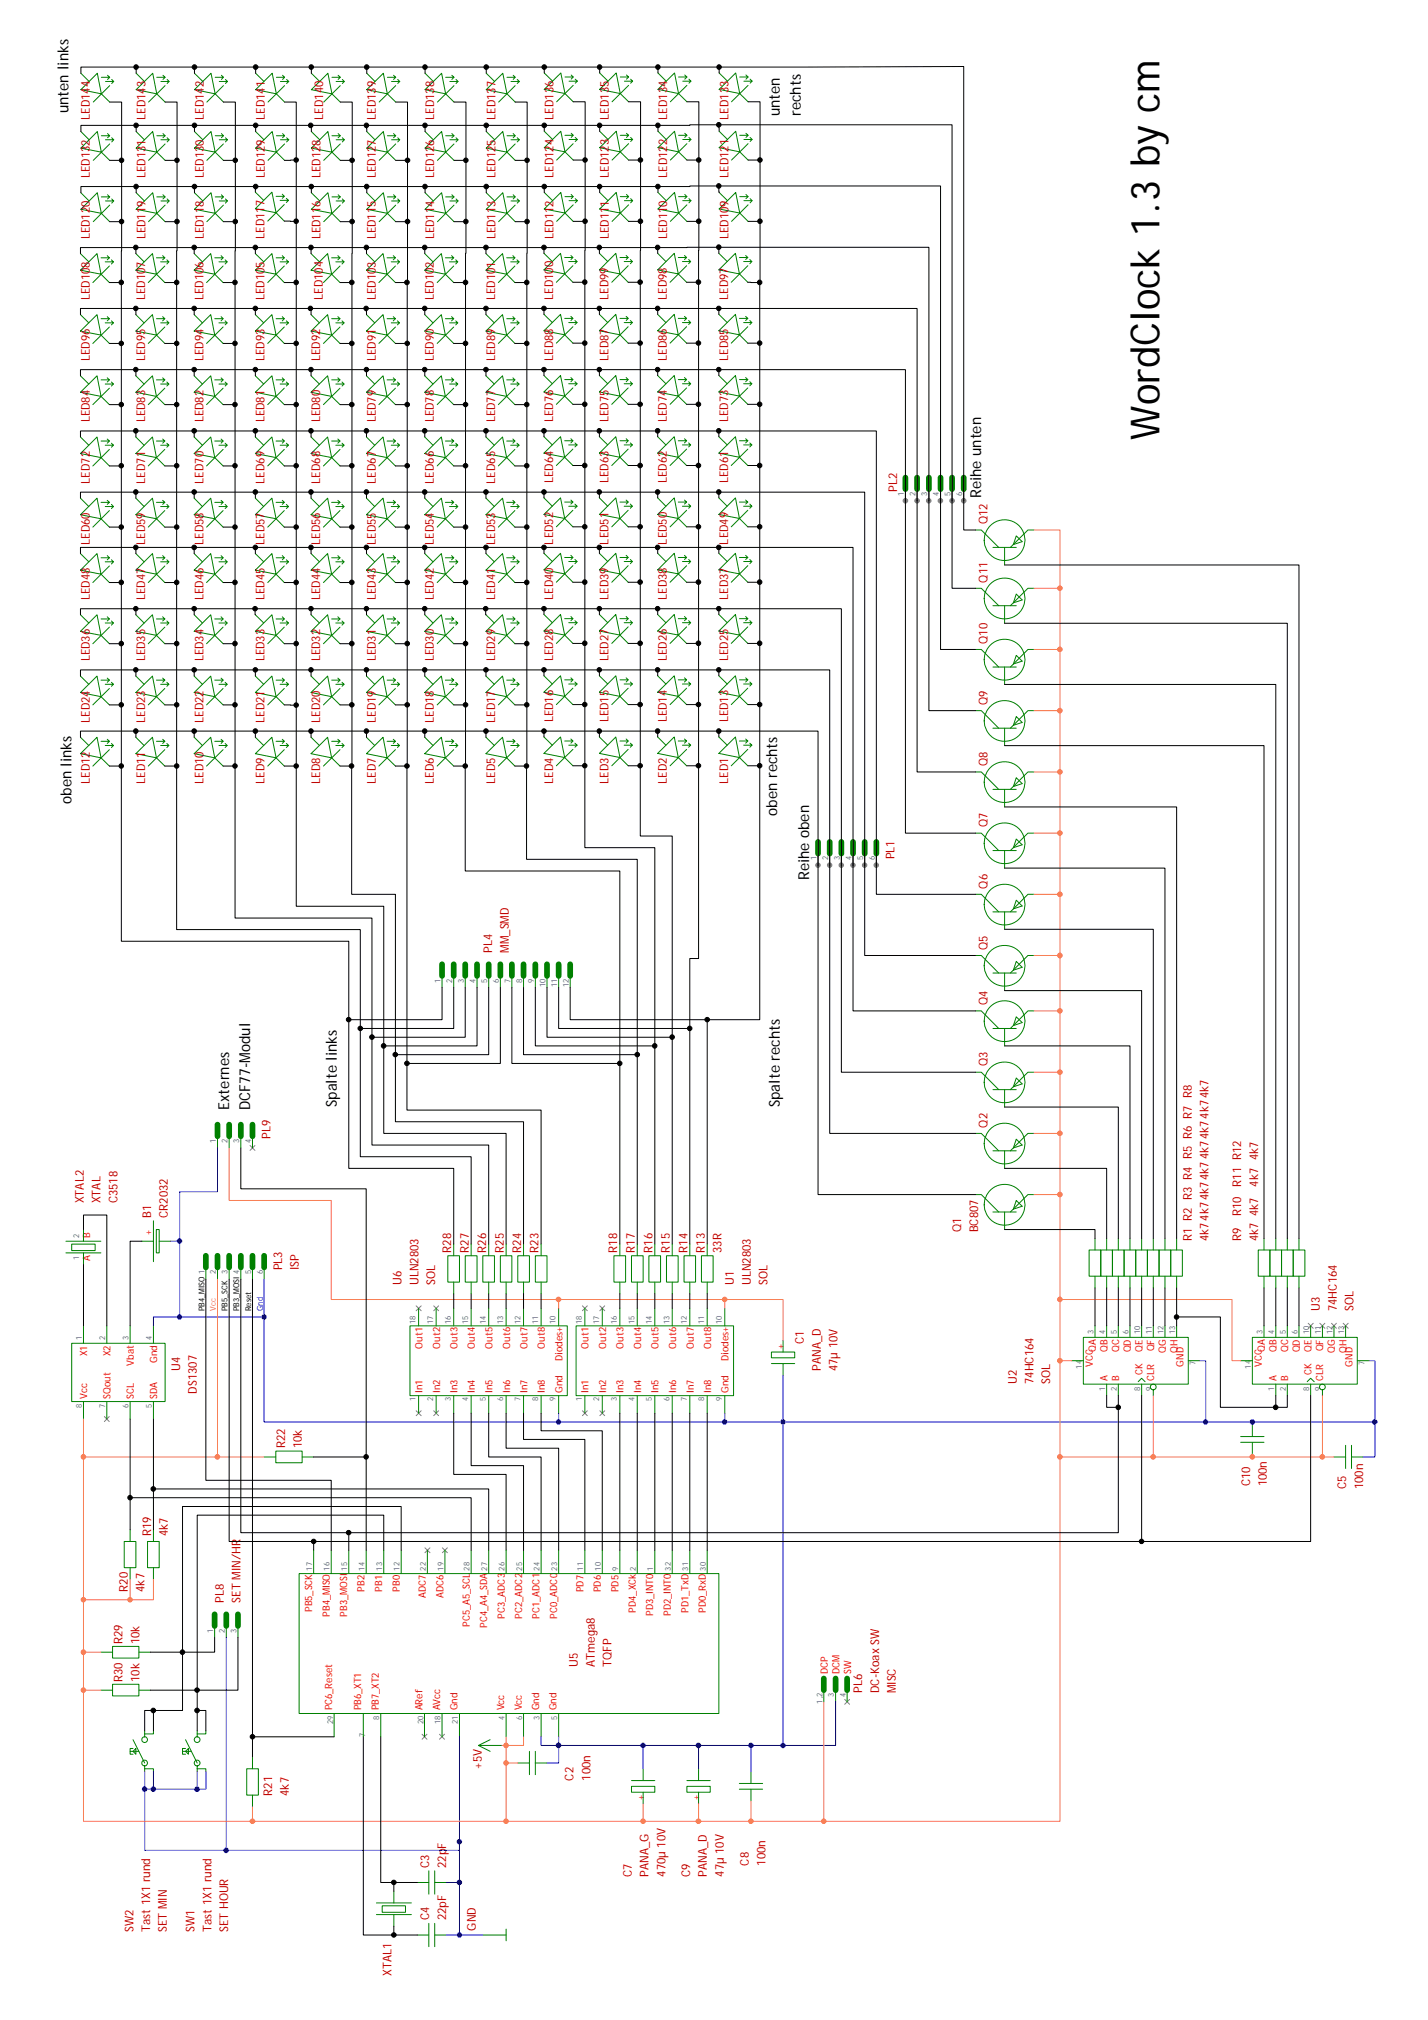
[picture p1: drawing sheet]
<svg xmlns="http://www.w3.org/2000/svg" width="210mm" height="297mm" viewBox="0 0 210 297" stroke-linecap="round" stroke-linejoin="round" font-family="sans-serif">
<defs><g id="words">
<text font-size="5.9" x="170.5" y="64.6" transform="rotate(-90 170.5 64.6)">WordClock 1.3 by cm</text>
<g font-size="2.2">
<text x="10.1" y="16.6" transform="rotate(-90 10.1 16.6)">unten links</text>
<text x="114.7" y="17.1" transform="rotate(-90 114.7 17.1)">unten</text>
<text x="117.8" y="17.1" transform="rotate(-90 117.8 17.1)">rechts</text>
<text x="144.3" y="73.2" transform="rotate(-90 144.3 73.2)">Reihe unten</text>
<text x="10.5" y="118.2" transform="rotate(-90 10.5 118.2)">oben links</text>
<text x="114.3" y="119.9" transform="rotate(-90 114.3 119.9)">oben rechts</text>
<text x="119" y="129.4" transform="rotate(-90 119 129.4)">Reihe oben</text>
<text x="33.7" y="163.2" transform="rotate(-90 33.7 163.2)">Externes</text>
<text x="36.8" y="163.2" transform="rotate(-90 36.8 163.2)">DCF77-Modul</text>
<text x="49.5" y="162.8" transform="rotate(-90 49.5 162.8)">Spalte links</text>
<text x="114.7" y="162.8" transform="rotate(-90 114.7 162.8)">Spalte rechts</text>
</g>
<g font-size="1.8" fill="#c00000">
<text x="13.2" y="17.6" transform="rotate(-90 13.2 17.6)">LED144</text>
<text x="21.4" y="17.6" transform="rotate(-90 21.4 17.6)">LED143</text>
<text x="30" y="17.6" transform="rotate(-90 30 17.6)">LED142</text>
<text x="38.9" y="17.6" transform="rotate(-90 38.9 17.6)">LED141</text>
<text x="47.5" y="17.6" transform="rotate(-90 47.5 17.6)">LED140</text>
<text x="55.3" y="17.6" transform="rotate(-90 55.3 17.6)">LED139</text>
<text x="63.9" y="17.6" transform="rotate(-90 63.9 17.6)">LED138</text>
<text x="72.9" y="17.6" transform="rotate(-90 72.9 17.6)">LED137</text>
<text x="81.4" y="17.6" transform="rotate(-90 81.4 17.6)">LED136</text>
<text x="89.5" y="17.6" transform="rotate(-90 89.5 17.6)">LED135</text>
<text x="98.1" y="17.6" transform="rotate(-90 98.1 17.6)">LED134</text>
<text x="107.1" y="17.6" transform="rotate(-90 107.1 17.6)">LED133</text>
<text x="13.2" y="26.2" transform="rotate(-90 13.2 26.2)">LED132</text>
<text x="21.4" y="26.2" transform="rotate(-90 21.4 26.2)">LED131</text>
<text x="30" y="26.2" transform="rotate(-90 30 26.2)">LED130</text>
<text x="38.9" y="26.2" transform="rotate(-90 38.9 26.2)">LED129</text>
<text x="47.1" y="26.2" transform="rotate(-90 47.1 26.2)">LED128</text>
<text x="55.3" y="26.2" transform="rotate(-90 55.3 26.2)">LED127</text>
<text x="63.9" y="26.2" transform="rotate(-90 63.9 26.2)">LED126</text>
<text x="72.9" y="26.2" transform="rotate(-90 72.9 26.2)">LED125</text>
<text x="81.4" y="26.2" transform="rotate(-90 81.4 26.2)">LED124</text>
<text x="89.5" y="26.2" transform="rotate(-90 89.5 26.2)">LED123</text>
<text x="98.1" y="26.2" transform="rotate(-90 98.1 26.2)">LED122</text>
<text x="107.1" y="26.2" transform="rotate(-90 107.1 26.2)">LED121</text>
<text x="13.2" y="35.2" transform="rotate(-90 13.2 35.2)">LED120</text>
<text x="21.4" y="35.2" transform="rotate(-90 21.4 35.2)">LED119</text>
<text x="30" y="35.2" transform="rotate(-90 30 35.2)">LED118</text>
<text x="38.9" y="35.1" transform="rotate(-90 38.9 35.1)">LED117</text>
<text x="47.1" y="35.2" transform="rotate(-90 47.1 35.2)">LED116</text>
<text x="55.3" y="35.2" transform="rotate(-90 55.3 35.2)">LED115</text>
<text x="63.9" y="35.2" transform="rotate(-90 63.9 35.2)">LED114</text>
<text x="72.9" y="35.2" transform="rotate(-90 72.9 35.2)">LED113</text>
<text x="81.4" y="35.2" transform="rotate(-90 81.4 35.2)">LED112</text>
<text x="89.5" y="35.2" transform="rotate(-90 89.5 35.2)">LED111</text>
<text x="98.1" y="35.2" transform="rotate(-90 98.1 35.2)">LED110</text>
<text x="107.1" y="35.2" transform="rotate(-90 107.1 35.2)">LED109</text>
<text x="13.2" y="44.2" transform="rotate(-90 13.2 44.2)">LED108</text>
<text x="21.3" y="44.2" transform="rotate(-90 21.3 44.2)">LED107</text>
<text x="29.9" y="44.2" transform="rotate(-90 29.9 44.2)">LED106</text>
<text x="38.9" y="44.2" transform="rotate(-90 38.9 44.2)">LED105</text>
<text x="47.5" y="44.1" transform="rotate(-90 47.5 44.1)">LED104</text>
<text x="55.2" y="44.2" transform="rotate(-90 55.2 44.2)">LED103</text>
<text x="63.8" y="44.2" transform="rotate(-90 63.8 44.2)">LED102</text>
<text x="72.8" y="44.2" transform="rotate(-90 72.8 44.2)">LED101</text>
<text x="81.3" y="44.1" transform="rotate(-90 81.3 44.1)">LED100</text>
<text x="89.5" y="44.1" transform="rotate(-90 89.5 44.1)">LED99</text>
<text x="98.1" y="44.1" transform="rotate(-90 98.1 44.1)">LED98</text>
<text x="107.1" y="44.1" transform="rotate(-90 107.1 44.1)">LED97</text>
<text x="13.2" y="53.1" transform="rotate(-90 13.2 53.1)">LED96</text>
<text x="21.3" y="53.1" transform="rotate(-90 21.3 53.1)">LED95</text>
<text x="29.9" y="53.1" transform="rotate(-90 29.9 53.1)">LED94</text>
<text x="38.9" y="53.1" transform="rotate(-90 38.9 53.1)">LED93</text>
<text x="47.1" y="53.1" transform="rotate(-90 47.1 53.1)">LED92</text>
<text x="55.2" y="53.1" transform="rotate(-90 55.2 53.1)">LED91</text>
<text x="63.8" y="53.1" transform="rotate(-90 63.8 53.1)">LED90</text>
<text x="72.8" y="53.1" transform="rotate(-90 72.8 53.1)">LED89</text>
<text x="81.3" y="53.1" transform="rotate(-90 81.3 53.1)">LED88</text>
<text x="89.5" y="53.1" transform="rotate(-90 89.5 53.1)">LED87</text>
<text x="98.1" y="53.1" transform="rotate(-90 98.1 53.1)">LED86</text>
<text x="107.1" y="53.1" transform="rotate(-90 107.1 53.1)">LED85</text>
<text x="13.2" y="62.1" transform="rotate(-90 13.2 62.1)">LED84</text>
<text x="21.3" y="62.1" transform="rotate(-90 21.3 62.1)">LED83</text>
<text x="29.9" y="62.1" transform="rotate(-90 29.9 62.1)">LED82</text>
<text x="38.9" y="62.1" transform="rotate(-90 38.9 62.1)">LED81</text>
<text x="47.1" y="62.1" transform="rotate(-90 47.1 62.1)">LED80</text>
<text x="55.2" y="62.1" transform="rotate(-90 55.2 62.1)">LED79</text>
<text x="63.8" y="62.1" transform="rotate(-90 63.8 62.1)">LED78</text>
<text x="72.8" y="62.1" transform="rotate(-90 72.8 62.1)">LED77</text>
<text x="81.3" y="62.1" transform="rotate(-90 81.3 62.1)">LED76</text>
<text x="89.5" y="62.1" transform="rotate(-90 89.5 62.1)">LED75</text>
<text x="98.1" y="62.1" transform="rotate(-90 98.1 62.1)">LED74</text>
<text x="107.1" y="62.1" transform="rotate(-90 107.1 62.1)">LED73</text>
<text x="13.2" y="71.1" transform="rotate(-90 13.2 71.1)">LED72</text>
<text x="21.3" y="71.1" transform="rotate(-90 21.3 71.1)">LED71</text>
<text x="29.9" y="71.1" transform="rotate(-90 29.9 71.1)">LED70</text>
<text x="38.9" y="71.1" transform="rotate(-90 38.9 71.1)">LED69</text>
<text x="47.1" y="71.1" transform="rotate(-90 47.1 71.1)">LED68</text>
<text x="55.2" y="71.1" transform="rotate(-90 55.2 71.1)">LED67</text>
<text x="63.8" y="71.1" transform="rotate(-90 63.8 71.1)">LED66</text>
<text x="72.8" y="71.1" transform="rotate(-90 72.8 71.1)">LED65</text>
<text x="81.3" y="71.1" transform="rotate(-90 81.3 71.1)">LED64</text>
<text x="89.5" y="71.1" transform="rotate(-90 89.5 71.1)">LED63</text>
<text x="98.1" y="71.1" transform="rotate(-90 98.1 71.1)">LED62</text>
<text x="107.1" y="71.1" transform="rotate(-90 107.1 71.1)">LED61</text>
<text x="131.9" y="72.4" transform="rotate(-90 131.9 72.4)">PL2</text>
<text x="145.2" y="77.1" transform="rotate(-90 145.2 77.1)">Q12</text>
<text x="13.2" y="80.1" transform="rotate(-90 13.2 80.1)">LED60</text>
<text x="21.3" y="80.1" transform="rotate(-90 21.3 80.1)">LED59</text>
<text x="29.9" y="80.1" transform="rotate(-90 29.9 80.1)">LED58</text>
<text x="38.9" y="80.1" transform="rotate(-90 38.9 80.1)">LED57</text>
<text x="47.1" y="80.1" transform="rotate(-90 47.1 80.1)">LED56</text>
<text x="55.2" y="80.1" transform="rotate(-90 55.2 80.1)">LED55</text>
<text x="63.8" y="80.1" transform="rotate(-90 63.8 80.1)">LED54</text>
<text x="72.8" y="80.1" transform="rotate(-90 72.8 80.1)">LED53</text>
<text x="81.3" y="80.1" transform="rotate(-90 81.3 80.1)">LED52</text>
<text x="89.5" y="80.1" transform="rotate(-90 89.5 80.1)">LED51</text>
<text x="98.1" y="80.1" transform="rotate(-90 98.1 80.1)">LED50</text>
<text x="107.1" y="80.1" transform="rotate(-90 107.1 80.1)">LED49</text>
<text x="13.2" y="88.3" transform="rotate(-90 13.2 88.3)">LED48</text>
<text x="21.3" y="88.3" transform="rotate(-90 21.3 88.3)">LED47</text>
<text x="29.9" y="88.3" transform="rotate(-90 29.9 88.3)">LED46</text>
<text x="38.9" y="88.3" transform="rotate(-90 38.9 88.3)">LED45</text>
<text x="47.1" y="88.3" transform="rotate(-90 47.1 88.3)">LED44</text>
<text x="55.2" y="88.3" transform="rotate(-90 55.2 88.3)">LED43</text>
<text x="63.8" y="88.3" transform="rotate(-90 63.8 88.3)">LED42</text>
<text x="72.8" y="88.3" transform="rotate(-90 72.8 88.3)">LED41</text>
<text x="81.3" y="88.2" transform="rotate(-90 81.3 88.2)">LED40</text>
<text x="89.5" y="88.2" transform="rotate(-90 89.5 88.2)">LED39</text>
<text x="98.1" y="88.2" transform="rotate(-90 98.1 88.2)">LED38</text>
<text x="107.1" y="88.2" transform="rotate(-90 107.1 88.2)">LED37</text>
<text x="145.2" y="85.7" transform="rotate(-90 145.2 85.7)">Q11</text>
<text x="145.2" y="94.7" transform="rotate(-90 145.2 94.7)">Q10</text>
<text x="13.2" y="97.3" transform="rotate(-90 13.2 97.3)">LED36</text>
<text x="21.3" y="97.3" transform="rotate(-90 21.3 97.3)">LED35</text>
<text x="29.9" y="97.3" transform="rotate(-90 29.9 97.3)">LED34</text>
<text x="38.9" y="97.3" transform="rotate(-90 38.9 97.3)">LED33</text>
<text x="47.1" y="97.3" transform="rotate(-90 47.1 97.3)">LED32</text>
<text x="55.2" y="97.3" transform="rotate(-90 55.2 97.3)">LED31</text>
<text x="63.8" y="97.3" transform="rotate(-90 63.8 97.3)">LED30</text>
<text x="72.8" y="97.3" transform="rotate(-90 72.8 97.3)">LED29</text>
<text x="81.3" y="97.2" transform="rotate(-90 81.3 97.2)">LED28</text>
<text x="89.5" y="97.2" transform="rotate(-90 89.5 97.2)">LED27</text>
<text x="98.1" y="97.2" transform="rotate(-90 98.1 97.2)">LED26</text>
<text x="107.1" y="97.2" transform="rotate(-90 107.1 97.2)">LED25</text>
<text x="13.2" y="106.3" transform="rotate(-90 13.2 106.3)">LED24</text>
<text x="21.3" y="106.3" transform="rotate(-90 21.3 106.3)">LED23</text>
<text x="29.9" y="106.3" transform="rotate(-90 29.9 106.3)">LED22</text>
<text x="38.9" y="106.3" transform="rotate(-90 38.9 106.3)">LED21</text>
<text x="47.1" y="106.3" transform="rotate(-90 47.1 106.3)">LED20</text>
<text x="55.2" y="106.3" transform="rotate(-90 55.2 106.3)">LED19</text>
<text x="63.8" y="106.3" transform="rotate(-90 63.8 106.3)">LED18</text>
<text x="72.8" y="106.3" transform="rotate(-90 72.8 106.3)">LED17</text>
<text x="81.3" y="106.2" transform="rotate(-90 81.3 106.2)">LED16</text>
<text x="89.5" y="106.2" transform="rotate(-90 89.5 106.2)">LED15</text>
<text x="98.1" y="106.2" transform="rotate(-90 98.1 106.2)">LED14</text>
<text x="107.1" y="106.2" transform="rotate(-90 107.1 106.2)">LED13</text>
<text x="145.2" y="103.7" transform="rotate(-90 145.2 103.7)">Q9</text>
<text x="145.2" y="112.6" transform="rotate(-90 145.2 112.6)">Q8</text>
<text x="13.2" y="115.3" transform="rotate(-90 13.2 115.3)">LED12</text>
<text x="21.3" y="115.3" transform="rotate(-90 21.3 115.3)">LED11</text>
<text x="29.9" y="115.3" transform="rotate(-90 29.9 115.3)">LED10</text>
<text x="38.9" y="115.3" transform="rotate(-90 38.9 115.3)">LED9</text>
<text x="47.1" y="115.3" transform="rotate(-90 47.1 115.3)">LED8</text>
<text x="55.2" y="115.3" transform="rotate(-90 55.2 115.3)">LED7</text>
<text x="63.8" y="115.3" transform="rotate(-90 63.8 115.3)">LED6</text>
<text x="72.8" y="115.3" transform="rotate(-90 72.8 115.3)">LED5</text>
<text x="81.3" y="115.2" transform="rotate(-90 81.3 115.2)">LED4</text>
<text x="89.5" y="115.2" transform="rotate(-90 89.5 115.2)">LED3</text>
<text x="98.1" y="115.2" transform="rotate(-90 98.1 115.2)">LED2</text>
<text x="107.1" y="115.2" transform="rotate(-90 107.1 115.2)">LED1</text>
<text x="145.2" y="121.7" transform="rotate(-90 145.2 121.7)">Q7</text>
<text x="131.5" y="126.4" transform="rotate(-90 131.5 126.4)">PL1</text>
<text x="145.2" y="130.7" transform="rotate(-90 145.2 130.7)">Q6</text>
<text x="72.3" y="140.1" transform="rotate(-90 72.3 140.1)">PL4</text>
<text x="74.8" y="140.1" transform="rotate(-90 74.8 140.1)">MM_SMD</text>
<text x="145.2" y="139.7" transform="rotate(-90 145.2 139.7)">Q5</text>
<text x="145.2" y="147.8" transform="rotate(-90 145.2 147.8)">Q4</text>
<text x="145.2" y="156.8" transform="rotate(-90 145.2 156.8)">Q3</text>
<text x="39.8" y="167.5" transform="rotate(-90 39.8 167.5)">PL9</text>
<text x="145.2" y="165.8" transform="rotate(-90 145.2 165.8)">Q2</text>
<text x="185" y="170.6" transform="rotate(-90 185 170.6)">4k7</text>
<text x="12.3" y="177" transform="rotate(-90 12.3 177)">XTAL2</text>
<text x="14.8" y="177" transform="rotate(-90 14.8 177)">XTAL</text>
<text x="17.3" y="177" transform="rotate(-90 17.3 177)">C3518</text>
<text x="22.2" y="179.1" transform="rotate(-90 22.2 179.1)">B1</text>
<text x="24.7" y="179.1" transform="rotate(-90 24.7 179.1)">CR2032</text>
<text x="182.5" y="178.8" transform="rotate(-90 182.5 178.8)">R10 R11 R12</text>
<text x="185" y="178.8" transform="rotate(-90 185 178.8)">4k7</text>
<text x="185" y="174.5" transform="rotate(-90 185 174.5)">4k7</text>
<text x="66.3" y="184.2" transform="rotate(-90 66.3 184.2)">R28</text>
<text x="68.9" y="184.2" transform="rotate(-90 68.9 184.2)">R27</text>
<text x="71.5" y="184.2" transform="rotate(-90 71.5 184.2)">R26</text>
<text x="74.1" y="184.2" transform="rotate(-90 74.1 184.2)">R25</text>
<text x="76.6" y="184.2" transform="rotate(-90 76.6 184.2)">R24</text>
<text x="79.2" y="184.2" transform="rotate(-90 79.2 184.2)">R23</text>
<text x="90.8" y="184.2" transform="rotate(-90 90.8 184.2)">R18</text>
<text x="93.3" y="184.2" transform="rotate(-90 93.3 184.2)">R17</text>
<text x="95.9" y="184.2" transform="rotate(-90 95.9 184.2)">R16</text>
<text x="98.5" y="184.2" transform="rotate(-90 98.5 184.2)">R15</text>
<text x="101.1" y="184.2" transform="rotate(-90 101.1 184.2)">R14</text>
<text x="103.6" y="184.2" transform="rotate(-90 103.6 184.2)">R13</text>
<text x="106.1" y="184.2" transform="rotate(-90 106.1 184.2)">33R</text>
<text x="141.4" y="181.2" transform="rotate(-90 141.4 181.2)">Q1</text>
<text x="143.8" y="181.2" transform="rotate(-90 143.8 181.2)">BC807</text>
<text x="175.2" y="182.5" transform="rotate(-90 175.2 182.5)">R1 R2 R3 R4 R5 R6 R7 R8</text>
<text x="177.7" y="182.5" transform="rotate(-90 177.7 182.5)">4k74k74k74k74k74k74k74k7</text>
<text x="182.5" y="182.5" transform="rotate(-90 182.5 182.5)">R9</text>
<text x="185" y="182.5" transform="rotate(-90 185 182.5)">4k7</text>
<text x="41.5" y="186.8" transform="rotate(-90 41.5 186.8)">PL3</text>
<text x="43.9" y="186.8" transform="rotate(-90 43.9 186.8)">ISP</text>
<text x="59.1" y="189" transform="rotate(-90 59.1 189)">U6</text>
<text x="61.5" y="189" transform="rotate(-90 61.5 189)">ULN2803</text>
<text x="64" y="189" transform="rotate(-90 64 189)">SOL</text>
<text x="107.9" y="189" transform="rotate(-90 107.9 189)">U1</text>
<text x="110.4" y="189" transform="rotate(-90 110.4 189)">ULN2803</text>
<text x="112.9" y="189" transform="rotate(-90 112.9 189)">SOL</text>
<text x="118.2" y="197.7" transform="rotate(-90 118.2 197.7)">C1</text>
<text x="194.1" y="192.8" transform="rotate(-90 194.1 192.8)">U3</text>
<text x="196.6" y="192.8" transform="rotate(-90 196.6 192.8)">74HC164</text>
<text x="199" y="192.8" transform="rotate(-90 199 192.8)">SOL</text>
<text x="26.5" y="201.6" transform="rotate(-90 26.5 201.6)">U4</text>
<text x="120.7" y="201.6" transform="rotate(-90 120.7 201.6)">PANA_D</text>
<text x="123.1" y="201.6" transform="rotate(-90 123.1 201.6)">47µ 10V</text>
<text x="149.5" y="203.5" transform="rotate(-90 149.5 203.5)">U2</text>
<text x="152" y="203.5" transform="rotate(-90 152 203.5)">74HC164</text>
<text x="154.4" y="203.5" transform="rotate(-90 154.4 203.5)">SOL</text>
<text x="29" y="204.9" transform="rotate(-90 29 204.9)">DS1307</text>
<text x="41.9" y="213" transform="rotate(-90 41.9 213)">R22</text>
<text x="44.4" y="213" transform="rotate(-90 44.4 213)">10k</text>
<text x="183.8" y="218.6" transform="rotate(-90 183.8 218.6)">C10</text>
<text x="186.3" y="218.6" transform="rotate(-90 186.3 218.6)">100n</text>
<text x="198" y="219" transform="rotate(-90 198 219)">C5</text>
<text x="200.4" y="219" transform="rotate(-90 200.4 219)">100n</text>
<text x="22.2" y="225.9" transform="rotate(-90 22.2 225.9)">R19</text>
<text x="24.7" y="225.9" transform="rotate(-90 24.7 225.9)">4k7</text>
<text x="18.8" y="234.1" transform="rotate(-90 18.8 234.1)">R20</text>
<text x="21.3" y="234.1" transform="rotate(-90 21.3 234.1)">4k7</text>
<text x="32.9" y="235.7" transform="rotate(-90 32.9 235.7)">PL8</text>
<text x="35.4" y="235.7" transform="rotate(-90 35.4 235.7)">SET MIN/HR</text>
<text x="18" y="241.8" transform="rotate(-90 18 241.8)">R29</text>
<text x="20.5" y="241.8" transform="rotate(-90 20.5 241.8)">10k</text>
<text x="85" y="245.1" transform="rotate(-90 85 245.1)">U5</text>
<text x="87.5" y="245.1" transform="rotate(-90 87.5 245.1)">ATmega8</text>
<text x="89.9" y="245.1" transform="rotate(-90 89.9 245.1)">TQFP</text>
<text x="18" y="247.4" transform="rotate(-90 18 247.4)">R30</text>
<text x="20.5" y="247.4" transform="rotate(-90 20.5 247.4)">10k</text>
<text x="126.8" y="249" transform="rotate(-90 126.8 249)">PL6</text>
<text x="129.3" y="249" transform="rotate(-90 129.3 249)">DC-Koax SW</text>
<text x="131.7" y="249" transform="rotate(-90 131.7 249)">MISC</text>
<text x="70.8" y="260.1" transform="rotate(-90 70.8 260.1)">+5V</text>
<text x="84.3" y="261.8" transform="rotate(-90 84.3 261.8)">C2</text>
<text x="86.8" y="261.8" transform="rotate(-90 86.8 261.8)">100n</text>
<text x="40" y="264.1" transform="rotate(-90 40 264.1)">R21</text>
<text x="42.5" y="264.1" transform="rotate(-90 42.5 264.1)">4k7</text>
<text x="63.1" y="274.7" transform="rotate(-90 63.1 274.7)">C3</text>
<text x="65.6" y="274.7" transform="rotate(-90 65.6 274.7)">22pF</text>
<text x="92.9" y="276" transform="rotate(-90 92.9 276)">C7</text>
<text x="95.4" y="276" transform="rotate(-90 95.4 276)">PANA_G</text>
<text x="97.9" y="276" transform="rotate(-90 97.9 276)">470µ 10V</text>
<text x="101.5" y="276" transform="rotate(-90 101.5 276)">C9</text>
<text x="103.9" y="276" transform="rotate(-90 103.9 276)">PANA_D</text>
<text x="106.4" y="276" transform="rotate(-90 106.4 276)">47µ 10V</text>
<text x="110.1" y="274.3" transform="rotate(-90 110.1 274.3)">C8</text>
<text x="112.5" y="274.3" transform="rotate(-90 112.5 274.3)">100n</text>
<text x="19.6" y="284.1" transform="rotate(-90 19.6 284.1)">SW2</text>
<text x="22.1" y="284.1" transform="rotate(-90 22.1 284.1)">Tast 1X1 rund</text>
<text x="24.6" y="284.1" transform="rotate(-90 24.6 284.1)">SET MIN</text>
<text x="28.6" y="284.1" transform="rotate(-90 28.6 284.1)">SW1</text>
<text x="31.1" y="284.1" transform="rotate(-90 31.1 284.1)">Tast 1X1 rund</text>
<text x="33.6" y="284.1" transform="rotate(-90 33.6 284.1)">SET HOUR</text>
<text x="63.1" y="282.4" transform="rotate(-90 63.1 282.4)">C4</text>
<text x="65.6" y="282.4" transform="rotate(-90 65.6 282.4)">22pF</text>
<text x="70" y="283.9" transform="rotate(-90 70 283.9)">GND</text>
<text x="57.6" y="290.5" transform="rotate(-90 57.6 290.5)">XTAL1</text>
</g>
<g font-size="1.5" fill="#f00">
<text x="13.3" y="185.5" transform="rotate(-90 13.3 185.5)">A</text>
<text x="13.3" y="182.1" transform="rotate(-90 13.3 182.1)">B</text>
<text x="22.3" y="181.7" transform="rotate(-90 22.3 181.7)">+</text>
<text x="12.8" y="199.5" transform="rotate(-90 12.8 199.5)">X1</text>
<text x="16.3" y="199.5" transform="rotate(-90 16.3 199.5)">X2</text>
<text x="19.7" y="200.8" transform="rotate(-90 19.7 200.8)">Vbat</text>
<text x="23.1" y="200.4" transform="rotate(-90 23.1 200.4)">Gnd</text>
<text x="62.1" y="198.3" transform="rotate(-90 62.1 198.3)">Out1</text>
<text x="64.7" y="198.3" transform="rotate(-90 64.7 198.3)">Out2</text>
<text x="67.3" y="198.3" transform="rotate(-90 67.3 198.3)">Out3</text>
<text x="69.8" y="198.3" transform="rotate(-90 69.8 198.3)">Out4</text>
<text x="72.4" y="198.3" transform="rotate(-90 72.4 198.3)">Out5</text>
<text x="75" y="198.3" transform="rotate(-90 75 198.3)">Out6</text>
<text x="77.6" y="198.3" transform="rotate(-90 77.6 198.3)">Out7</text>
<text x="80.1" y="198.3" transform="rotate(-90 80.1 198.3)">Out8</text>
<text x="82.7" y="200.2" transform="rotate(-90 82.7 200.2)">Diodes+</text>
<text x="86.6" y="198.3" transform="rotate(-90 86.6 198.3)">Out1</text>
<text x="89.1" y="198.3" transform="rotate(-90 89.1 198.3)">Out2</text>
<text x="91.7" y="198.3" transform="rotate(-90 91.7 198.3)">Out3</text>
<text x="94.3" y="198.3" transform="rotate(-90 94.3 198.3)">Out4</text>
<text x="96.8" y="198.3" transform="rotate(-90 96.8 198.3)">Out5</text>
<text x="99.4" y="198.3" transform="rotate(-90 99.4 198.3)">Out6</text>
<text x="102" y="198.3" transform="rotate(-90 102 198.3)">Out7</text>
<text x="104.6" y="198.3" transform="rotate(-90 104.6 198.3)">Out8</text>
<text x="107.1" y="200.2" transform="rotate(-90 107.1 200.2)">Diodes+</text>
<text x="115.3" y="198.4" transform="rotate(-90 115.3 198.4)">+</text>
<text x="160.7" y="201" transform="rotate(-90 160.7 201)">VCC</text>
<text x="161.1" y="198.8" transform="rotate(-90 161.1 198.8)">QA</text>
<text x="162.9" y="203.1" transform="rotate(-90 162.9 203.1)">A</text>
<text x="162.9" y="198.8" transform="rotate(-90 162.9 198.8)">QB</text>
<text x="164.6" y="203.1" transform="rotate(-90 164.6 203.1)">B</text>
<text x="164.6" y="198.8" transform="rotate(-90 164.6 198.8)">QC</text>
<text x="166.3" y="198.9" transform="rotate(-90 166.3 198.9)">QD</text>
<text x="168" y="202.2" transform="rotate(-90 168 202.2)">CK</text>
<text x="168" y="198.8" transform="rotate(-90 168 198.8)">QE</text>
<text x="169.7" y="203.1" transform="rotate(-90 169.7 203.1)">CLR</text>
<text x="169.7" y="198.7" transform="rotate(-90 169.7 198.7)">QF</text>
<text x="171.4" y="198.9" transform="rotate(-90 171.4 198.9)">QG</text>
<text x="173.1" y="198.9" transform="rotate(-90 173.1 198.9)">QH</text>
<text x="174" y="201" transform="rotate(-90 174 201)">GND</text>
<text x="185.6" y="201" transform="rotate(-90 185.6 201)">VCC</text>
<text x="186" y="198.8" transform="rotate(-90 186 198.8)">QA</text>
<text x="187.7" y="203.1" transform="rotate(-90 187.7 203.1)">A</text>
<text x="187.7" y="198.8" transform="rotate(-90 187.7 198.8)">QB</text>
<text x="189.4" y="203.1" transform="rotate(-90 189.4 203.1)">B</text>
<text x="189.4" y="198.8" transform="rotate(-90 189.4 198.8)">QC</text>
<text x="191.2" y="198.9" transform="rotate(-90 191.2 198.9)">QD</text>
<text x="192.9" y="202.2" transform="rotate(-90 192.9 202.2)">CK</text>
<text x="192.9" y="198.8" transform="rotate(-90 192.9 198.8)">QE</text>
<text x="194.6" y="203.1" transform="rotate(-90 194.6 203.1)">CLR</text>
<text x="194.6" y="198.7" transform="rotate(-90 194.6 198.7)">QF</text>
<text x="196.3" y="198.9" transform="rotate(-90 196.3 198.9)">QG</text>
<text x="198" y="198.9" transform="rotate(-90 198 198.9)">QH</text>
<text x="198.9" y="201" transform="rotate(-90 198.9 201)">GND</text>
<text x="12.8" y="205.7" transform="rotate(-90 12.8 205.7)">Vcc</text>
<text x="16.3" y="205.7" transform="rotate(-90 16.3 205.7)">SQout</text>
<text x="19.7" y="205.7" transform="rotate(-90 19.7 205.7)">SCL</text>
<text x="23.1" y="205.7" transform="rotate(-90 23.1 205.7)">SDA</text>
<text x="62.1" y="204.8" transform="rotate(-90 62.1 204.8)">In1</text>
<text x="64.7" y="204.8" transform="rotate(-90 64.7 204.8)">In2</text>
<text x="67.3" y="204.8" transform="rotate(-90 67.3 204.8)">In3</text>
<text x="69.8" y="204.8" transform="rotate(-90 69.8 204.8)">In4</text>
<text x="72.4" y="204.8" transform="rotate(-90 72.4 204.8)">In5</text>
<text x="75" y="204.8" transform="rotate(-90 75 204.8)">In6</text>
<text x="77.6" y="204.8" transform="rotate(-90 77.6 204.8)">In7</text>
<text x="80.1" y="204.8" transform="rotate(-90 80.1 204.8)">In8</text>
<text x="82.7" y="204.8" transform="rotate(-90 82.7 204.8)">Gnd</text>
<text x="86.6" y="204.8" transform="rotate(-90 86.6 204.8)">In1</text>
<text x="89.1" y="204.8" transform="rotate(-90 89.1 204.8)">In2</text>
<text x="91.7" y="204.8" transform="rotate(-90 91.7 204.8)">In3</text>
<text x="94.3" y="204.8" transform="rotate(-90 94.3 204.8)">In4</text>
<text x="96.8" y="204.8" transform="rotate(-90 96.8 204.8)">In5</text>
<text x="99.4" y="204.8" transform="rotate(-90 99.4 204.8)">In6</text>
<text x="102" y="204.8" transform="rotate(-90 102 204.8)">In7</text>
<text x="104.6" y="204.8" transform="rotate(-90 104.6 204.8)">In8</text>
<text x="107.1" y="204.8" transform="rotate(-90 107.1 204.8)">Gnd</text>
<text x="45.9" y="237" transform="rotate(-90 45.9 237)">PB5_SCK</text>
<text x="48.5" y="237.7" transform="rotate(-90 48.5 237.7)">PB4_MISO</text>
<text x="51.1" y="237.7" transform="rotate(-90 51.1 237.7)">PB3_MOSI</text>
<text x="53.6" y="234.1" transform="rotate(-90 53.6 234.1)">PB2</text>
<text x="56.2" y="234.1" transform="rotate(-90 56.2 234.1)">PB1</text>
<text x="58.8" y="234.1" transform="rotate(-90 58.8 234.1)">PB0</text>
<text x="62.6" y="235" transform="rotate(-90 62.6 235)">ADC7</text>
<text x="65.2" y="235" transform="rotate(-90 65.2 235)">ADC6</text>
<text x="69.1" y="239.2" transform="rotate(-90 69.1 239.2)">PC5_A5_SCL</text>
<text x="71.6" y="239.4" transform="rotate(-90 71.6 239.4)">PC4_A4_SDA</text>
<text x="74.2" y="238" transform="rotate(-90 74.2 238)">PC3_ADC3</text>
<text x="76.8" y="238" transform="rotate(-90 76.8 238)">PC2_ADC2</text>
<text x="79.4" y="238" transform="rotate(-90 79.4 238)">PC1_ADC1</text>
<text x="81.9" y="238" transform="rotate(-90 81.9 238)">PC0_ADC0</text>
<text x="85.8" y="234.1" transform="rotate(-90 85.8 234.1)">PD7</text>
<text x="88.3" y="234.1" transform="rotate(-90 88.3 234.1)">PD6</text>
<text x="90.9" y="234.1" transform="rotate(-90 90.9 234.1)">PD5</text>
<text x="93.5" y="237.1" transform="rotate(-90 93.5 237.1)">PD4_XCk</text>
<text x="96.1" y="237.6" transform="rotate(-90 96.1 237.6)">PD3_INT0</text>
<text x="98.6" y="237.6" transform="rotate(-90 98.6 237.6)">PD2_INT0</text>
<text x="101.2" y="237.2" transform="rotate(-90 101.2 237.2)">PD1_TxD</text>
<text x="103.8" y="237.2" transform="rotate(-90 103.8 237.2)">PD0_RxD</text>
<text x="48.8" y="251.5" transform="rotate(-90 48.8 251.5)">PC6_Reset</text>
<text x="53.1" y="251.5" transform="rotate(-90 53.1 251.5)">PB6_XT1</text>
<text x="55.7" y="251.5" transform="rotate(-90 55.7 251.5)">PB7_XT2</text>
<text x="62.1" y="251.5" transform="rotate(-90 62.1 251.5)">ARef</text>
<text x="64.7" y="251.5" transform="rotate(-90 64.7 251.5)">AVcc</text>
<text x="67.3" y="251.5" transform="rotate(-90 67.3 251.5)">Gnd</text>
<text x="74.1" y="251.5" transform="rotate(-90 74.1 251.5)">Vcc</text>
<text x="76.7" y="251.5" transform="rotate(-90 76.7 251.5)">Vcc</text>
<text x="79.3" y="251.5" transform="rotate(-90 79.3 251.5)">Gnd</text>
<text x="81.9" y="251.5" transform="rotate(-90 81.9 251.5)">Gnd</text>
<text x="121.7" y="246.2" transform="rotate(-90 121.7 246.2)">DCP</text>
<text x="123.4" y="246.2" transform="rotate(-90 123.4 246.2)">DCM</text>
<text x="125.1" y="246.2" transform="rotate(-90 125.1 246.2)">SW</text>
<text x="94.7" y="264.7" transform="rotate(-90 94.7 264.7)">+</text>
<text x="102.8" y="264.7" transform="rotate(-90 102.8 264.7)">+</text>
</g>
<g font-size="1.2" fill="#408080">
<text x="132.9" y="72.9" transform="rotate(-90 132.9 72.9)">1</text>
<text x="134.6" y="72.9" transform="rotate(-90 134.6 72.9)">2</text>
<text x="136.4" y="72.9" transform="rotate(-90 136.4 72.9)">3</text>
<text x="138.1" y="72.9" transform="rotate(-90 138.1 72.9)">4</text>
<text x="139.8" y="72.9" transform="rotate(-90 139.8 72.9)">5</text>
<text x="141.5" y="72.9" transform="rotate(-90 141.5 72.9)">6</text>
<text x="120.1" y="126.5" transform="rotate(-90 120.1 126.5)">1</text>
<text x="121.8" y="126.5" transform="rotate(-90 121.8 126.5)">2</text>
<text x="123.5" y="126.5" transform="rotate(-90 123.5 126.5)">3</text>
<text x="125.2" y="126.5" transform="rotate(-90 125.2 126.5)">4</text>
<text x="126.9" y="126.5" transform="rotate(-90 126.9 126.5)">5</text>
<text x="128.6" y="126.5" transform="rotate(-90 128.6 126.5)">6</text>
<text x="64.8" y="144.5" transform="rotate(-90 64.8 144.5)">1</text>
<text x="66.5" y="144.5" transform="rotate(-90 66.5 144.5)">2</text>
<text x="68.2" y="144.5" transform="rotate(-90 68.2 144.5)">3</text>
<text x="69.9" y="144.5" transform="rotate(-90 69.9 144.5)">4</text>
<text x="71.6" y="144.5" transform="rotate(-90 71.6 144.5)">5</text>
<text x="73.3" y="144.5" transform="rotate(-90 73.3 144.5)">6</text>
<text x="75.1" y="144.5" transform="rotate(-90 75.1 144.5)">7</text>
<text x="76.8" y="144.5" transform="rotate(-90 76.8 144.5)">8</text>
<text x="78.5" y="144.5" transform="rotate(-90 78.5 144.5)">9</text>
<text x="80.2" y="145.1" transform="rotate(-90 80.2 145.1)">10</text>
<text x="81.9" y="145.1" transform="rotate(-90 81.9 145.1)">11</text>
<text x="83.6" y="145.1" transform="rotate(-90 83.6 145.1)">12</text>
<text x="31.7" y="168.1" transform="rotate(-90 31.7 168.1)">1</text>
<text x="33.5" y="168.1" transform="rotate(-90 33.5 168.1)">2</text>
<text x="35.2" y="168.1" transform="rotate(-90 35.2 168.1)">3</text>
<text x="36.9" y="168.1" transform="rotate(-90 36.9 168.1)">4</text>
<text x="11.6" y="185.2" transform="rotate(-90 11.6 185.2)">1</text>
<text x="11.6" y="182.1" transform="rotate(-90 11.6 182.1)">2</text>
<text x="31.8" y="187.4" transform="rotate(-90 31.8 187.4)">2</text>
<text x="33.5" y="187.4" transform="rotate(-90 33.5 187.4)">3</text>
<text x="36.9" y="187.4" transform="rotate(-90 36.9 187.4)">5</text>
<text x="38.6" y="187.4" transform="rotate(-90 38.6 187.4)">6</text>
<text x="12" y="197.1" transform="rotate(-90 12 197.1)">1</text>
<text x="15.5" y="197.1" transform="rotate(-90 15.5 197.1)">2</text>
<text x="18.9" y="197.1" transform="rotate(-90 18.9 197.1)">3</text>
<text x="22.3" y="197.1" transform="rotate(-90 22.3 197.1)">4</text>
<text x="61.1" y="194.7" transform="rotate(-90 61.1 194.7)">18</text>
<text x="63.7" y="194.7" transform="rotate(-90 63.7 194.7)">17</text>
<text x="66.3" y="194.7" transform="rotate(-90 66.3 194.7)">16</text>
<text x="68.8" y="194.7" transform="rotate(-90 68.8 194.7)">15</text>
<text x="71.4" y="194.7" transform="rotate(-90 71.4 194.7)">14</text>
<text x="74" y="194.7" transform="rotate(-90 74 194.7)">13</text>
<text x="76.6" y="194.7" transform="rotate(-90 76.6 194.7)">12</text>
<text x="79.1" y="194.7" transform="rotate(-90 79.1 194.7)">11</text>
<text x="81.7" y="194.7" transform="rotate(-90 81.7 194.7)">10</text>
<text x="85.6" y="194.7" transform="rotate(-90 85.6 194.7)">18</text>
<text x="88.1" y="194.7" transform="rotate(-90 88.1 194.7)">17</text>
<text x="90.7" y="194.7" transform="rotate(-90 90.7 194.7)">16</text>
<text x="93.3" y="194.7" transform="rotate(-90 93.3 194.7)">15</text>
<text x="95.8" y="194.7" transform="rotate(-90 95.8 194.7)">14</text>
<text x="98.4" y="194.7" transform="rotate(-90 98.4 194.7)">13</text>
<text x="101" y="194.7" transform="rotate(-90 101 194.7)">12</text>
<text x="103.5" y="194.7" transform="rotate(-90 103.5 194.7)">11</text>
<text x="106.1" y="194.7" transform="rotate(-90 106.1 194.7)">10</text>
<text x="160.8" y="196.2" transform="rotate(-90 160.8 196.2)">3</text>
<text x="162.5" y="196.2" transform="rotate(-90 162.5 196.2)">4</text>
<text x="164.2" y="196.2" transform="rotate(-90 164.2 196.2)">5</text>
<text x="165.9" y="196.2" transform="rotate(-90 165.9 196.2)">6</text>
<text x="167.6" y="196.2" transform="rotate(-90 167.6 196.2)">10</text>
<text x="169.4" y="196.2" transform="rotate(-90 169.4 196.2)">11</text>
<text x="171.1" y="196.2" transform="rotate(-90 171.1 196.2)">12</text>
<text x="172.8" y="196.2" transform="rotate(-90 172.8 196.2)">13</text>
<text x="185.7" y="196.2" transform="rotate(-90 185.7 196.2)">3</text>
<text x="187.3" y="196.2" transform="rotate(-90 187.3 196.2)">4</text>
<text x="189.1" y="196.2" transform="rotate(-90 189.1 196.2)">5</text>
<text x="190.8" y="196.2" transform="rotate(-90 190.8 196.2)">6</text>
<text x="192.5" y="196.2" transform="rotate(-90 192.5 196.2)">10</text>
<text x="194.2" y="196.2" transform="rotate(-90 194.2 196.2)">11</text>
<text x="195.9" y="196.2" transform="rotate(-90 195.9 196.2)">12</text>
<text x="197.7" y="196.2" transform="rotate(-90 197.7 196.2)">13</text>
<text x="159.1" y="201.3" transform="rotate(-90 159.1 201.3)">14</text>
<text x="175.8" y="200.7" transform="rotate(-90 175.8 200.7)">7</text>
<text x="183.9" y="201.3" transform="rotate(-90 183.9 201.3)">14</text>
<text x="200.6" y="200.7" transform="rotate(-90 200.6 200.7)">7</text>
<text x="12" y="207.1" transform="rotate(-90 12 207.1)">8</text>
<text x="15.5" y="207.1" transform="rotate(-90 15.5 207.1)">7</text>
<text x="18.9" y="207.1" transform="rotate(-90 18.9 207.1)">6</text>
<text x="22.3" y="207.1" transform="rotate(-90 22.3 207.1)">5</text>
<text x="61.1" y="206" transform="rotate(-90 61.1 206)">1</text>
<text x="63.7" y="206" transform="rotate(-90 63.7 206)">2</text>
<text x="66.3" y="206" transform="rotate(-90 66.3 206)">3</text>
<text x="68.8" y="206" transform="rotate(-90 68.8 206)">4</text>
<text x="71.4" y="206" transform="rotate(-90 71.4 206)">5</text>
<text x="74" y="206" transform="rotate(-90 74 206)">6</text>
<text x="76.6" y="206" transform="rotate(-90 76.6 206)">7</text>
<text x="79.1" y="206" transform="rotate(-90 79.1 206)">8</text>
<text x="81.7" y="206" transform="rotate(-90 81.7 206)">9</text>
<text x="85.6" y="206" transform="rotate(-90 85.6 206)">1</text>
<text x="88.1" y="206" transform="rotate(-90 88.1 206)">2</text>
<text x="90.7" y="206" transform="rotate(-90 90.7 206)">3</text>
<text x="93.3" y="206" transform="rotate(-90 93.3 206)">4</text>
<text x="95.8" y="206" transform="rotate(-90 95.8 206)">5</text>
<text x="98.4" y="206" transform="rotate(-90 98.4 206)">6</text>
<text x="101" y="206" transform="rotate(-90 101 206)">7</text>
<text x="103.5" y="206" transform="rotate(-90 103.5 206)">8</text>
<text x="106.1" y="206" transform="rotate(-90 106.1 206)">9</text>
<text x="162.5" y="204.5" transform="rotate(-90 162.5 204.5)">1</text>
<text x="164.2" y="204.5" transform="rotate(-90 164.2 204.5)">2</text>
<text x="167.6" y="204.5" transform="rotate(-90 167.6 204.5)">8</text>
<text x="169.4" y="204.5" transform="rotate(-90 169.4 204.5)">9</text>
<text x="187.3" y="204.5" transform="rotate(-90 187.3 204.5)">1</text>
<text x="189.1" y="204.5" transform="rotate(-90 189.1 204.5)">2</text>
<text x="192.5" y="204.5" transform="rotate(-90 192.5 204.5)">8</text>
<text x="194.2" y="204.5" transform="rotate(-90 194.2 204.5)">9</text>
<text x="45.9" y="230.9" transform="rotate(-90 45.9 230.9)">17</text>
<text x="48.5" y="230.9" transform="rotate(-90 48.5 230.9)">16</text>
<text x="51.1" y="230.9" transform="rotate(-90 51.1 230.9)">15</text>
<text x="53.6" y="230.9" transform="rotate(-90 53.6 230.9)">14</text>
<text x="56.2" y="230.9" transform="rotate(-90 56.2 230.9)">13</text>
<text x="58.8" y="230.9" transform="rotate(-90 58.8 230.9)">12</text>
<text x="62.6" y="230.9" transform="rotate(-90 62.6 230.9)">22</text>
<text x="65.2" y="230.9" transform="rotate(-90 65.2 230.9)">19</text>
<text x="69" y="230.9" transform="rotate(-90 69 230.9)">28</text>
<text x="71.6" y="230.9" transform="rotate(-90 71.6 230.9)">27</text>
<text x="74.2" y="230.9" transform="rotate(-90 74.2 230.9)">26</text>
<text x="76.8" y="230.9" transform="rotate(-90 76.8 230.9)">25</text>
<text x="79.3" y="230.9" transform="rotate(-90 79.3 230.9)">24</text>
<text x="81.9" y="230.9" transform="rotate(-90 81.9 230.9)">23</text>
<text x="85.8" y="230.9" transform="rotate(-90 85.8 230.9)">11</text>
<text x="88.3" y="230.9" transform="rotate(-90 88.3 230.9)">10</text>
<text x="90.9" y="230.9" transform="rotate(-90 90.9 230.9)">9</text>
<text x="93.5" y="230.9" transform="rotate(-90 93.5 230.9)">2</text>
<text x="96.1" y="230.9" transform="rotate(-90 96.1 230.9)">1</text>
<text x="98.6" y="230.9" transform="rotate(-90 98.6 230.9)">32</text>
<text x="101.2" y="230.9" transform="rotate(-90 101.2 230.9)">31</text>
<text x="103.8" y="230.9" transform="rotate(-90 103.8 230.9)">30</text>
<text x="31.3" y="240.1" transform="rotate(-90 31.3 240.1)">1</text>
<text x="33" y="240.1" transform="rotate(-90 33 240.1)">2</text>
<text x="34.8" y="240.1" transform="rotate(-90 34.8 240.1)">3</text>
<text x="120.9" y="250.5" transform="rotate(-90 120.9 250.5)">1,2</text>
<text x="122.6" y="249.5" transform="rotate(-90 122.6 249.5)">3</text>
<text x="124.4" y="249.5" transform="rotate(-90 124.4 249.5)">4</text>
<text x="49" y="253.5" transform="rotate(-90 49 253.5)">29</text>
<text x="53.7" y="255.4" transform="rotate(-90 53.7 255.4)">7</text>
<text x="55.8" y="253" transform="rotate(-90 55.8 253)">8</text>
<text x="62.3" y="253.5" transform="rotate(-90 62.3 253.5)">20</text>
<text x="64.8" y="253.5" transform="rotate(-90 64.8 253.5)">18</text>
<text x="67.3" y="253.5" transform="rotate(-90 67.3 253.5)">21</text>
<text x="74.2" y="253" transform="rotate(-90 74.2 253)">4</text>
<text x="76.8" y="253" transform="rotate(-90 76.8 253)">6</text>
<text x="79.3" y="253" transform="rotate(-90 79.3 253)">3</text>
<text x="81.9" y="253" transform="rotate(-90 81.9 253)">5</text>
</g>
<g font-size="1.2">
<text x="30.1" y="192.8" transform="rotate(-90 30.1 192.8)">PB4_MISO 1</text>
<text x="33.5" y="192.8" transform="rotate(-90 33.5 192.8)">PB5_SCK</text>
<text x="35.2" y="192.8" transform="rotate(-90 35.2 192.8)">PB3_MOSI 4</text>
<text x="36.9" y="192.8" transform="rotate(-90 36.9 192.8)">Reset</text>
</g>
<text font-size="1.2" fill="#ff8040" x="31.7" y="192.8" transform="rotate(-90 31.7 192.8)">Vcc</text>
<text font-size="1.2" fill="#00f" x="38.6" y="192.8" transform="rotate(-90 38.6 192.8)">Gnd</text>
</g></defs>
<g fill="none" stroke="#008000" stroke-width=".15">
<path d="M11.9 13.2l2.4-2.4 .6 3zM11.9 19.3l1.2 1.3M11.9 10.8l1.2 1.2M14.3 19.3l.6 3.1-3-.6zM14.9 13.8l1.2 1.2M15.8 19.6l.3 .4h-1.2M15.8 11.1l.3 .3h-1.2M16.1 20l-.3 .3M16.1 12.6l-2.4 2.4M16.1 11.4l-.3 .3M16.4 11.7l.3 .3h-1.2M16.7 12l-.3 .3"/>
<path d="M20 13.2l2.5-2.4 .6 3zM20 10.8l1.2 1.2M20 19.3l1.2 1.3M23.1 13.8l1.2 1.2M24 19.6l.3 .4h-1.2M24 11.1l.3 .3h-1.2M24.3 20l-.3 .3M24.3 12.6l-2.5 2.4M24.3 11.4l-.3 .3M24.6 11.7l.3 .3h-1.2M24.9 12l-.3 .3M28.6 13.2l2.4-2.4 .6 3z"/>
<path d="M28.6 19.3l1.2 1.3M28.6 10.8l1.2 1.2M31.6 13.8l1.3 1.2M32.6 19.6l.3 .4h-1.3M32.6 11.1l.3 .3h-1.3M32.9 20l-.3 .3M32.9 12.6l-2.5 2.4M32.9 11.4l-.3 .3M33.1 11.7l.3 .3h-1.2M33.4 12l-.3 .3M37.6 13.2l2.4-2.4 .6 3zM37.6 19.3l1.2 1.3"/>
<path d="M37.6 10.8l1.2 1.2M40.6 13.8l1.2 1.2M41.6 19.6l.2 .4h-1.2M41.6 11.1l.2 .3h-1.2M41.8 20l-.2 .3M41.8 12.6l-2.4 2.4M41.8 11.4l-.2 .3M42.1 11.7l.4 .3h-1.3M42.5 12l-.4 .3M45.8 13.2l2.4-2.4 .6 3zM45.8 19.3l1.2 1.3M45.8 10.8l1.2 1.2"/>
<path d="M48.8 13.8l1.2 1.2M49.7 19.6l.3 .4h-1.2M49.7 11.1l.3 .3h-1.2M50 20l-.3 .3M50 12.6l-2.4 2.4M50 11.4l-.3 .3M50.3 11.7l.3 .3h-1.2M50.6 12l-.3 .3M53.9 13.2l2.5-2.4 .6 3zM53.9 10.8l1.2 1.2M53.9 19.3l1.2 1.3M57 13.8l1.2 1.2"/>
<path d="M57.9 19.6l.3 .4h-1.2M57.9 11.1l.3 .3h-1.2M58.2 20l-.3 .3M58.2 12.6l-2.4 2.4M58.2 11.4l-.3 .3M58.5 11.7l.3 .3h-1.2M58.8 12l-.3 .3M62.5 13.2l2.4-2.4 .6 3zM62.5 19.3l1.2 1.3M62.5 10.8l1.2 1.2M65.5 13.8l1.3 1.2M66.4 19.6l.4 .4h-1.3"/>
<path d="M66.4 11.1l.4 .3h-1.3M66.8 20l-.4 .3M66.8 12.6l-2.5 2.4M66.8 11.4l-.4 .3M67.1 11.7l.3 .3h-1.3M67.4 12l-.3 .3M71.5 13.2l2.4-2.4 .6 3zM71.5 19.3l1.2 1.3M71.5 10.8l1.2 1.2M73.9 19.3l.6 3.1-3-.6zM74.5 13.8l1.3 1.2M75.5 19.6l.3 .4h-1.3"/>
<path d="M75.5 11.1l.3 .3h-1.3M75.8 20l-.3 .3M75.8 12.6l-2.5 2.4M75.8 11.4l-.3 .3M76.1 11.7l.3 .3h-1.3M76.4 12l-.3 .3M80 13.1l2.5-2.4 .6 3.1zM80 19.3l1.3 1.2M80 10.7l1.3 1.2M83.1 13.8l1.2 1.2M84 19.6l.3 .3h-1.2M84 11l.3 .3h-1.2"/>
<path d="M84.3 19.9l-.3 .3M84.3 12.6l-2.4 2.4M84.3 11.3l-.3 .3M84.6 11.6l.3 .3h-1.2M84.9 11.9l-.3 .3M88.2 13.1l2.4-2.4 .6 3.1zM88.2 19.3l1.2 1.2M88.2 10.7l1.2 1.2M91.2 13.8l1.2 1.2M92.1 19.6l.3 .3h-1.2M92.1 11l.3 .3h-1.2M92.4 19.9l-.3 .3"/>
<path d="M92.4 12.6l-2.4 2.4M92.4 11.3l-.3 .3M92.7 11.6l.3 .3h-1.2M93 11.9l-.3 .3M96.8 13.1l2.4-2.4 .6 3.1zM96.8 19.3l1.2 1.2M96.8 10.7l1.2 1.2M99.8 13.8l1.2 1.2M100.7 19.6l.3 .3h-1.2M100.7 11l.3 .3h-1.2M101 19.9l-.3 .3M101 12.6l-2.4 2.4"/>
<path d="M101 11.3l-.3 .3M101.3 11.6l.3 .3h-1.2M101.6 11.9l-.3 .3M105.7 13.1l2.5-2.4 .6 3.1zM105.7 19.3l1.3 1.2M105.7 10.7l1.3 1.2M108.8 13.8l1.2 1.2M109.7 19.6l.3 .3h-1.2M109.7 11l.3 .3h-1.2M110 19.9l-.3 .3M110 12.6l-2.4 2.4M110 11.3l-.3 .3"/>
<path d="M110.3 11.6l.3 .3h-1.2M110.6 11.9l-.3 .3M11.8 39.7l2.5-2.4 .6 3zM11.8 37.3l1.3 1.2M11.9 28.3l1.2 1.2M14.3 28.3l.6 3.1-3-.6zM14.9 22.4l1.2 1.2M14.9 31.4l1.2 1.2M15.8 37.6l.3 .3h-1.2M15.8 28.6l.3 .4h-1.2M16.1 39.1l-2.4 2.5M16.1 37.9l-.3 .3"/>
<path d="M16.1 21.2l-2.4 2.4M16.1 30.2l-2.4 2.4M16.1 29l-.3 .3M16.4 38.2l.3 .3h-1.2M16.4 20.3l.3 .3h-1.2M16.4 29.3l.3 .2h-1.2M16.7 38.5l-.3 .3M16.7 20.6l-.3 .3M16.7 29.5l-.3 .4M20 37.3l1.2 1.2M20 39.7l2.4-2.4 .6 3zM20 21.8l2.5-2.5 .6 3.1z"/>
<path d="M20 30.8l2.5-2.5 .6 3.1zM20 28.3l1.2 1.2M23.1 22.4l1.2 1.2M23.1 31.4l1.2 1.2M23.9 37.6l.3 .3h-1.2M24 28.6l.3 .4h-1.2M24.2 39.1l-2.4 2.5M24.2 37.9l-.3 .3M24.3 21.2l-2.5 2.4M24.3 30.2l-2.5 2.4M24.3 29l-.3 .3M24.5 38.2l.3 .3h-1.2"/>
<path d="M24.6 20.3l.3 .3h-1.2M24.6 29.3l.3 .2h-1.2M24.8 38.5l-.3 .3M24.9 20.6l-.3 .3M24.9 29.5l-.3 .4M28.6 37.3l1.2 1.2M28.6 21.8l2.4-2.5 .6 3.1zM28.6 30.8l2.4-2.5 .6 3.1zM28.6 28.3l1.2 1.2M31 37.3l.6 3-3-.6zM31.6 22.4l1.3 1.2M31.6 31.4l1.3 1.2"/>
<path d="M32.5 37.6l.3 .3h-1.2M32.6 28.6l.3 .4h-1.3M32.8 39.1l-2.4 2.5M32.8 37.9l-.3 .3M32.9 29l-.3 .3M32.9 30.2l-2.5 2.4M32.9 21.2l-2.5 2.4M33.1 38.2l.3 .3h-1.2M33.1 20.3l.3 .3h-1.2M33.1 29.3l.3 .2h-1.2M33.4 38.5l-.3 .3M33.4 20.6l-.3 .3"/>
<path d="M33.4 29.5l-.3 .4M37.5 39.7l2.5-2.4 .6 3zM37.5 30.7l2.5-2.4 .6 3zM37.5 37.3l1.3 1.2M37.5 28.3l1.3 1.2M37.6 21.8l2.4-2.5 .6 3.1zM40.6 31.3l1.2 1.2M40.6 22.4l1.2 1.2M41.5 37.6l.3 .3h-1.2M41.5 28.6l.3 .3h-1.2M41.8 39.1l-2.4 2.5M41.8 37.9l-.3 .3"/>
<path d="M41.8 30.1l-2.4 2.4M41.8 28.9l-.3 .3M41.8 21.2l-2.4 2.4M42.1 38.2l.3 .3h-1.2M42.1 29.2l.3 .3h-1.2M42.1 20.3l.4 .3h-1.3M42.4 38.5l-.3 .3M42.4 29.5l-.3 .3M42.5 20.6l-.4 .3M45.7 39.7l2.5-2.4 .6 3zM45.7 37.3l1.3 1.2M45.8 21.8l2.4-2.5 .6 3.1z"/>
<path d="M45.8 30.8l2.4-2.5 .6 3.1zM45.8 28.3l1.2 1.2M48.8 22.4l1.2 1.2M48.8 31.4l1.2 1.2M49.7 37.6l.3 .3h-1.2M49.7 28.6l.3 .4h-1.2M50 39.1l-2.4 2.5M50 37.9l-.3 .3M50 21.2l-2.4 2.4M50 30.2l-2.4 2.4M50 29l-.3 .3M50.3 38.2l.3 .3h-1.2"/>
<path d="M50.3 20.3l.3 .3h-1.2M50.3 29.3l.3 .2h-1.2M50.6 38.5l-.3 .3M50.6 20.6l-.3 .3M50.6 29.5l-.3 .4M53.9 39.7l2.4-2.4 .6 3zM53.9 37.3l1.2 1.2M53.9 21.8l2.5-2.5 .6 3.1zM53.9 30.8l2.5-2.5 .6 3.1zM53.9 28.3l1.2 1.2M57 22.4l1.2 1.2M57 31.4l1.2 1.2"/>
<path d="M57.8 37.6l.3 .3h-1.2M57.9 28.6l.3 .4h-1.2M58.1 39.1l-2.4 2.5M58.1 37.9l-.3 .3M58.2 21.2l-2.4 2.4M58.2 30.2l-2.4 2.4M58.2 29l-.3 .3M58.4 38.2l.3 .3h-1.2M58.5 20.3l.3 .3h-1.2M58.5 29.3l.3 .2h-1.2M58.7 38.5l-.3 .3M58.8 20.6l-.3 .3"/>
<path d="M58.8 29.5l-.3 .4M62.5 39.7l2.4-2.4 .6 3zM62.5 37.3l1.2 1.2M62.5 21.8l2.4-2.5 .6 3.1zM62.5 30.8l2.4-2.5 .6 3.1zM62.5 28.3l1.2 1.2M65.5 22.4l1.3 1.2M65.5 31.4l1.3 1.2M66.4 37.6l.3 .3h-1.2M66.4 28.6l.4 .4h-1.3M66.7 39.1l-2.4 2.5M66.7 37.9l-.3 .3"/>
<path d="M66.8 21.2l-2.5 2.4M66.8 30.2l-2.5 2.4M66.8 29l-.4 .3M67 38.2l.3 .3h-1.2M67.1 20.3l.3 .3h-1.3M67.1 29.3l.3 .2h-1.3M67.3 38.5l-.3 .3M67.4 29.5l-.3 .4M67.4 20.6l-.3 .3M71.5 37.3l1.2 1.2M71.5 28.3l1.2 1.2M73.9 37.3l.6 3-3-.6z"/>
<path d="M73.9 28.3l.6 3.1-3-.6zM74.5 22.4l1.3 1.2M74.5 31.4l1.3 1.2M75.4 37.6l.3 .3h-1.2M75.5 28.6l.3 .4h-1.3M75.7 39.1l-2.4 2.5M75.7 37.9l-.3 .3M75.8 21.2l-2.5 2.4M75.8 30.2l-2.5 2.4M75.8 29l-.3 .3M76 38.2l.3 .3h-1.2M76.1 20.3l.3 .3h-1.3"/>
<path d="M76.1 29.3l.3 .2h-1.3M76.3 38.5l-.3 .3M76.4 20.6l-.3 .3M76.4 29.5l-.3 .4M80 37.3l1.2 1.2M80 21.7l2.5-2.4 .6 3zM80 28.3l1.3 1.2M82.4 37.3l.6 3-3-.6zM82.5 28.3l.6 3-3.1-.6zM83.1 22.3l1.2 1.2M83.1 31.3l1.2 1.3M83.9 37.6l.3 .3h-1.2"/>
<path d="M84 28.6l.3 .3h-1.2M84.2 39.1l-2.4 2.4M84.2 37.9l-.3 .3M84.3 21.1l-2.4 2.4M84.3 30.1l-2.4 2.5M84.3 28.9l-.3 .3M84.5 38.2l.4 .3h-1.3M84.6 20.2l.3 .3h-1.2M84.6 29.2l.3 .3h-1.2M84.9 38.5l-.4 .3M84.9 20.5l-.3 .3M84.9 29.5l-.3 .3"/>
<path d="M88.1 37.3l1.3 1.2M88.2 21.7l2.4-2.4 .6 3zM88.2 30.7l2.4-2.4 .6 3zM88.2 28.3l1.2 1.2M90.6 37.3l.6 3-3.1-.6zM91.2 22.3l1.2 1.2M91.2 31.3l1.2 1.3M92.1 37.6l.3 .3h-1.2M92.1 28.6l.3 .3h-1.2M92.4 39.1l-2.4 2.4M92.4 37.9l-.3 .3M92.4 30.1l-2.4 2.5"/>
<path d="M92.4 21.1l-2.4 2.4M92.4 28.9l-.3 .3M92.7 38.2l.3 .3h-1.2M92.7 20.2l.3 .3h-1.2M92.7 29.2l.3 .3h-1.2M93 38.5l-.3 .3M93 20.5l-.3 .3M93 29.5l-.3 .3M96.7 39.7l2.4-2.4 .6 3zM96.7 37.3l1.2 1.2M96.8 21.7l2.4-2.4 .6 3zM96.8 30.7l2.4-2.4 .6 3z"/>
<path d="M96.8 28.3l1.2 1.2M99.8 31.3l1.2 1.3M99.8 22.3l1.2 1.2M100.6 37.6l.4 .3h-1.3M100.7 28.6l.3 .3h-1.2M101 39.1l-2.5 2.4M101 37.9l-.4 .3M101 21.1l-2.4 2.4M101 30.1l-2.4 2.5M101 28.9l-.3 .3M101.3 38.2l.3 .3h-1.2M101.3 20.2l.3 .3h-1.2"/>
<path d="M101.3 29.2l.3 .3h-1.2M101.6 38.5l-.3 .3M101.6 20.5l-.3 .3M101.6 29.5l-.3 .3M105.7 39.7l2.4-2.4 .6 3zM105.7 37.3l1.2 1.2M105.7 21.7l2.5-2.4 .6 3zM105.7 30.7l2.5-2.4 .6 3zM105.7 28.3l1.3 1.2M108.8 22.3l1.2 1.2M108.8 31.3l1.2 1.3M109.6 37.6l.4 .3h-1.3"/>
<path d="M109.7 28.6l.3 .3h-1.2M110 39.1l-2.5 2.4M110 37.9l-.4 .3M110 21.1l-2.4 2.4M110 30.1l-2.4 2.5M110 28.9l-.3 .3M110.3 38.2l.3 .3h-1.3M110.3 20.2l.3 .3h-1.2M110.3 29.2l.3 .3h-1.2M110.6 38.5l-.3 .3M110.6 20.5l-.3 .3M110.6 29.5l-.3 .3"/>
<path d="M11.8 48.7l2.5-2.4 .6 3zM11.8 57.7l2.5-2.4 .6 3zM11.8 46.3l1.3 1.2M11.8 55.3l1.3 1.2M14.9 49.3l1.2 1.2M14.9 58.3l1.2 1.2M14.9 40.3l1.2 1.3M15.8 46.6l.3 .3h-1.2M15.8 55.6l.3 .3h-1.2M16.1 48.1l-2.4 2.4M16.1 46.9l-.3 .3M16.1 57.1l-2.4 2.4"/>
<path d="M16.1 55.9l-.3 .3M16.4 47.2l.3 .3h-1.2M16.4 56.2l.3 .3h-1.2M16.7 47.5l-.3 .3M16.7 56.5l-.3 .3M20 46.3l1.2 1.2M20 55.3l1.2 1.2M20 48.7l2.4-2.4 .6 3zM20 57.7l2.4-2.4 .6 3zM23 49.3l1.2 1.2M23 58.3l1.2 1.2M23 40.3l1.2 1.3"/>
<path d="M23.9 46.6l.3 .3h-1.2M23.9 55.6l.3 .3h-1.2M24.2 48.1l-2.4 2.4M24.2 46.9l-.3 .3M24.2 57.1l-2.4 2.4M24.2 55.9l-.3 .3M24.5 47.2l.3 .3h-1.2M24.5 56.2l.3 .3h-1.2M24.8 47.5l-.3 .3M24.8 56.5l-.3 .3M28.6 48.7l2.4-2.4 .6 3zM28.6 57.7l2.4-2.4 .6 3z"/>
<path d="M28.6 46.3l1.2 1.2M28.6 55.3l1.2 1.2M31.6 49.3l1.2 1.2M31.6 58.3l1.2 1.2M31.6 40.3l1.2 1.3M32.5 46.6l.3 .3h-1.2M32.5 55.6l.3 .3h-1.2M32.8 48.1l-2.4 2.4M32.8 57.1l-2.4 2.4M32.8 46.9l-.3 .3M32.8 55.9l-.3 .3M33.1 47.2l.3 .3h-1.2"/>
<path d="M33.1 56.2l.3 .3h-1.2M33.4 47.5l-.3 .3M33.4 56.5l-.3 .3M37.5 48.7l2.5-2.4 .6 3zM37.5 57.7l2.5-2.4 .6 3zM37.5 46.3l1.3 1.2M37.5 55.3l1.3 1.2M40.6 49.3l1.2 1.2M40.6 58.3l1.2 1.2M40.6 40.3l1.2 1.3M41.5 46.6l.3 .3h-1.2M41.5 55.6l.3 .3h-1.2"/>
<path d="M41.8 48.1l-2.4 2.4M41.8 46.9l-.3 .3M41.8 57.1l-2.4 2.4M41.8 55.9l-.3 .3M42.1 47.2l.3 .3h-1.2M42.1 56.2l.3 .3h-1.2M42.4 47.5l-.3 .3M42.4 56.5l-.3 .3M45.7 48.7l2.5-2.4 .6 3zM45.7 57.7l2.5-2.4 .6 3zM45.7 46.3l1.3 1.2M45.7 55.3l1.3 1.2"/>
<path d="M48.8 49.3l1.2 1.2M48.8 58.3l1.2 1.2M48.8 40.3l1.2 1.3M49.7 46.6l.3 .3h-1.2M49.7 55.6l.3 .3h-1.2M50 55.9l-.3 .3M50 48.1l-2.4 2.4M50 46.9l-.3 .3M50 57.1l-2.4 2.4M50.3 47.2l.3 .3h-1.2M50.3 56.2l.3 .3h-1.2M50.6 47.5l-.3 .3"/>
<path d="M50.6 56.5l-.3 .3M53.9 48.7l2.4-2.4 .6 3zM53.9 57.7l2.4-2.4 .6 3zM53.9 46.3l1.2 1.2M53.9 55.3l1.2 1.2M56.9 49.3l1.2 1.2M56.9 58.3l1.2 1.2M56.9 40.3l1.2 1.3M57.8 46.6l.3 .3h-1.2M57.8 55.6l.3 .3h-1.2M58.1 48.1l-2.4 2.4M58.1 46.9l-.3 .3"/>
<path d="M58.1 57.1l-2.4 2.4M58.1 55.9l-.3 .3M58.4 47.2l.3 .3h-1.2M58.4 56.2l.3 .3h-1.2M58.7 47.5l-.3 .3M58.7 56.5l-.3 .3M62.5 48.7l2.4-2.4 .6 3zM62.5 57.7l2.4-2.4 .6 3zM62.5 46.3l1.2 1.2M62.5 55.3l1.2 1.2M65.5 49.3l1.2 1.2M65.5 58.3l1.2 1.2"/>
<path d="M65.5 40.3l1.2 1.3M66.4 46.6l.3 .3h-1.2M66.4 55.6l.3 .3h-1.2M66.7 48.1l-2.4 2.4M66.7 46.9l-.3 .3M66.7 57.1l-2.4 2.4M66.7 55.9l-.3 .3M67 47.2l.3 .3h-1.2M67 56.2l.3 .3h-1.2M67.3 47.5l-.3 .3M67.3 56.5l-.3 .3M71.5 48.7l2.4-2.4 .6 3z"/>
<path d="M71.5 57.7l2.4-2.4 .6 3zM71.5 46.3l1.2 1.2M71.5 55.3l1.2 1.2M74.5 49.3l1.2 1.2M74.5 58.3l1.2 1.2M74.5 40.3l1.2 1.3M75.4 46.6l.3 .3h-1.2M75.4 55.6l.3 .3h-1.2M75.7 48.1l-2.4 2.4M75.7 46.9l-.3 .3M75.7 57.1l-2.4 2.4M75.7 55.9l-.3 .3"/>
<path d="M76 47.2l.3 .3h-1.2M76 56.2l.3 .3h-1.2M76.3 47.5l-.3 .3M76.3 56.5l-.3 .3M80 48.6l2.4-2.4 .6 3zM80 57.6l2.4-2.4 .6 3.1zM80 46.2l1.2 1.2M80 55.2l1.2 1.2M83 49.2l1.2 1.3M83 58.3l1.2 1.2M83 40.3l1.2 1.2M83.9 46.5l.3 .3h-1.2"/>
<path d="M83.9 55.5l.3 .3h-1.2M84.2 48l-2.4 2.5M84.2 46.8l-.3 .3M84.2 57l-2.4 2.5M84.2 55.8l-.3 .3M84.5 47.1l.4 .3h-1.3M84.5 56.1l.4 .3h-1.3M84.9 47.4l-.4 .3M84.9 56.4l-.4 .3M88.1 48.6l2.5-2.4 .6 3zM88.1 57.6l2.5-2.4 .6 3.1zM88.1 46.2l1.3 1.2"/>
<path d="M88.1 55.2l1.3 1.2M91.2 49.2l1.2 1.3M91.2 58.3l1.2 1.2M91.2 40.3l1.2 1.2M92.1 46.5l.3 .3h-1.2M92.1 55.5l.3 .3h-1.2M92.4 48l-2.4 2.5M92.4 46.8l-.3 .3M92.4 57l-2.4 2.5M92.4 55.8l-.3 .3M92.7 47.1l.3 .3h-1.2M92.7 56.1l.3 .3h-1.2"/>
<path d="M93 47.4l-.3 .3M93 56.4l-.3 .3M96.7 48.6l2.4-2.4 .6 3zM96.7 57.6l2.4-2.4 .6 3.1zM96.7 46.2l1.2 1.2M96.7 55.2l1.2 1.2M99.7 40.3l1.3 1.2M99.7 49.2l1.3 1.3M99.7 58.3l1.3 1.2M100.6 46.5l.4 .3h-1.3M100.6 55.5l.4 .3h-1.3M101 55.8l-.4 .3"/>
<path d="M101 48l-2.5 2.5M101 46.8l-.4 .3M101 57l-2.5 2.5M101.3 47.1l.3 .3h-1.2M101.3 56.1l.3 .3h-1.2M101.6 56.4l-.3 .3M101.6 47.4l-.3 .3M105.7 48.6l2.4-2.4 .6 3zM105.7 57.6l2.4-2.4 .6 3.1zM105.7 46.2l1.2 1.2M105.7 55.2l1.2 1.2M108.7 49.2l1.3 1.3"/>
<path d="M108.7 58.3l1.3 1.2M108.7 40.3l1.3 1.2M109.6 46.5l.4 .3h-1.3M109.6 55.5l.4 .3h-1.3M110 48l-2.5 2.5M110 46.8l-.4 .3M110 57l-2.5 2.5M110 55.8l-.4 .3M110.3 47.1l.3 .3h-1.3M110.3 56.1l.3 .3h-1.3M110.6 47.4l-.3 .3M110.6 56.4l-.3 .3"/>
<path d="M11.8 66.7l2.5-2.4 .6 3zM11.8 75.7l2.5-2.4 .6 3zM11.8 73.3l1.3 1.2M11.8 64.3l1.3 1.2M14.9 76.3l1.2 1.2M14.9 67.3l1.2 1.2M15.8 64.6l.3 .3h-1.2M15.8 73.6l.3 .3h-1.2M16.1 64.9l-.3 .3M16.1 66.1l-2.4 2.4M16.1 75.1l-2.4 2.4M16.1 73.9l-.3 .3"/>
<path d="M16.4 65.2l.3 .3h-1.2M16.4 74.2l.3 .3h-1.2M16.7 65.5l-.3 .3M16.7 74.5l-.3 .3M20 64.3l1.2 1.2M20 73.3l1.2 1.2M20 66.7l2.4-2.4 .6 3zM20 75.7l2.4-2.4 .6 3zM23 67.3l1.2 1.2M23 76.3l1.2 1.2M23.9 64.6l.3 .3h-1.2M23.9 73.6l.3 .3h-1.2"/>
<path d="M24.2 64.9l-.3 .3M24.2 66.1l-2.4 2.4M24.2 75.1l-2.4 2.4M24.2 73.9l-.3 .3M24.5 65.2l.3 .3h-1.2M24.5 74.2l.3 .3h-1.2M24.8 65.5l-.3 .3M24.8 74.5l-.3 .3M28.6 66.7l2.4-2.4 .6 3zM28.6 75.7l2.4-2.4 .6 3zM28.6 64.3l1.2 1.2M28.6 73.3l1.2 1.2"/>
<path d="M31.6 67.3l1.2 1.2M31.6 76.3l1.2 1.2M32.5 64.6l.3 .3h-1.2M32.5 73.6l.3 .3h-1.2M32.8 75.1l-2.4 2.4M32.8 66.1l-2.4 2.4M32.8 64.9l-.3 .3M32.8 73.9l-.3 .3M33.1 65.2l.3 .3h-1.2M33.1 74.2l.3 .3h-1.2M33.4 74.5l-.3 .3M33.4 65.5l-.3 .3"/>
<path d="M37.5 66.7l2.5-2.4 .6 3zM37.5 75.7l2.5-2.4 .6 3zM37.5 73.3l1.3 1.2M37.5 64.3l1.3 1.2M40.6 67.3l1.2 1.2M40.6 76.3l1.2 1.2M41.5 64.6l.3 .3h-1.2M41.5 73.6l.3 .3h-1.2M41.8 66.1l-2.4 2.4M41.8 64.9l-.3 .3M41.8 75.1l-2.4 2.4M41.8 73.9l-.3 .3"/>
<path d="M42.1 65.2l.3 .3h-1.2M42.1 74.2l.3 .3h-1.2M42.4 65.5l-.3 .3M42.4 74.5l-.3 .3M45.7 66.7l2.5-2.4 .6 3zM45.7 75.7l2.5-2.4 .6 3zM45.7 73.3l1.3 1.2M45.7 64.3l1.3 1.2M48.8 76.3l1.2 1.2M48.8 67.3l1.2 1.2M49.7 64.6l.3 .3h-1.2M49.7 73.6l.3 .3h-1.2"/>
<path d="M50 64.9l-.3 .3M50 66.1l-2.4 2.4M50 75.1l-2.4 2.4M50 73.9l-.3 .3M50.3 65.2l.3 .3h-1.2M50.3 74.2l.3 .3h-1.2M50.6 65.5l-.3 .3M50.6 74.5l-.3 .3M53.9 66.7l2.4-2.4 .6 3zM53.9 75.7l2.4-2.4 .6 3zM53.9 64.3l1.2 1.2M53.9 73.3l1.2 1.2"/>
<path d="M56.9 67.3l1.2 1.2M56.9 76.3l1.2 1.2M57.8 64.6l.3 .3h-1.2M57.8 73.6l.3 .3h-1.2M58.1 66.1l-2.4 2.4M58.1 64.9l-.3 .3M58.1 75.1l-2.4 2.4M58.1 73.9l-.3 .3M58.4 65.2l.3 .3h-1.2M58.4 74.2l.3 .3h-1.2M58.7 65.5l-.3 .3M58.7 74.5l-.3 .3"/>
<path d="M62.5 66.7l2.4-2.4 .6 3zM62.5 75.7l2.4-2.4 .6 3zM62.5 64.3l1.2 1.2M62.5 73.3l1.2 1.2M65.5 67.3l1.2 1.2M65.5 76.3l1.2 1.2M66.4 64.6l.3 .3h-1.2M66.4 73.6l.3 .3h-1.2M66.7 75.1l-2.4 2.4M66.7 66.1l-2.4 2.4M66.7 64.9l-.3 .3M66.7 73.9l-.3 .3"/>
<path d="M67 65.2l.3 .3h-1.2M67 74.2l.3 .3h-1.2M67.3 74.5l-.3 .3M67.3 65.5l-.3 .3M71.5 66.7l2.4-2.4 .6 3zM71.5 75.7l2.4-2.4 .6 3zM71.5 64.3l1.2 1.2M71.5 73.3l1.2 1.2M74.5 67.3l1.2 1.2M74.5 76.3l1.2 1.2M75.4 64.6l.3 .3h-1.2M75.4 73.6l.3 .3h-1.2"/>
<path d="M75.7 66.1l-2.4 2.4M75.7 64.9l-.3 .3M75.7 75.1l-2.4 2.4M75.7 73.9l-.3 .3M76 65.2l.3 .3h-1.2M76 74.2l.3 .3h-1.2M76.3 65.5l-.3 .3M76.3 74.5l-.3 .3M80 66.6l2.4-2.4 .6 3zM80 75.6l2.4-2.4 .6 3zM80 64.2l1.2 1.2M80 73.2l1.2 1.2"/>
<path d="M83 67.2l1.2 1.3M83 76.2l1.2 1.3M83.9 64.5l.3 .3h-1.2M83.9 73.5l.3 .3h-1.2M84.2 66l-2.4 2.5M84.2 64.8l-.3 .3M84.2 75l-2.4 2.5M84.2 73.8l-.3 .3M84.5 65.1l.4 .3h-1.3M84.5 74.1l.4 .3h-1.3M84.9 65.4l-.4 .3M84.9 74.4l-.4 .3"/>
<path d="M88.1 66.6l2.5-2.4 .6 3zM88.1 64.2l1.3 1.2M88.1 73.2l1.3 1.2M90.6 73.2l.6 3-3.1-.6zM91.2 67.2l1.2 1.3M91.2 76.2l1.2 1.3M92.1 64.5l.3 .3h-1.2M92.1 73.5l.3 .3h-1.2M92.4 66l-2.4 2.5M92.4 64.8l-.3 .3M92.4 75l-2.4 2.5M92.4 73.8l-.3 .3"/>
<path d="M92.7 65.1l.3 .3h-1.2M92.7 74.1l.3 .3h-1.2M93 65.4l-.3 .3M93 74.4l-.3 .3M96.7 66.6l2.4-2.4 .6 3zM96.7 75.6l2.4-2.4 .6 3zM96.7 64.2l1.2 1.2M96.7 73.2l1.2 1.2M99.7 67.2l1.3 1.3M99.7 76.2l1.3 1.3M100.6 64.5l.4 .3h-1.3M100.6 73.5l.4 .3h-1.3"/>
<path d="M101 75l-2.5 2.5M101 64.8l-.4 .3M101 66l-2.5 2.5M101 73.8l-.4 .3M101.3 65.1l.3 .3h-1.2M101.3 74.1l.3 .3h-1.2M101.6 74.4l-.3 .3M101.6 65.4l-.3 .3M105.7 66.6l2.4-2.4 .6 3zM105.7 75.6l2.4-2.4 .6 3zM105.7 64.2l1.2 1.2M105.7 73.2l1.2 1.2"/>
<path d="M108.7 67.2l1.3 1.3M108.7 76.2l1.3 1.3M109.6 64.5l.4 .3h-1.3M109.6 73.5l.4 .3h-1.3M110 66l-2.5 2.5M110 64.8l-.4 .3M110 75l-2.5 2.5M110 73.8l-.4 .3M110.3 65.1l.3 .3h-1.3M110.3 74.1l.3 .3h-1.3M110.6 65.4l-.3 .3M110.6 74.4l-.3 .3"/>
<path d="M133.1 71.9v1.7M134.9 71.9v1.7M136.6 71.9v1.7M138.3 71.9v1.7M140 71.9v1.7M141.7 71.9v1.7M143.4 77.9h.9l2.6 2.6M149.4 78.8l.9 .9-1.3 .4zM152 77.9h-.8l-2.6 2.6M11.8 83.8l2.5-2.4 .6 3zM11.8 92.8l2.5-2.4 .6 3zM11.8 99.4l1.3 1.2"/>
<path d="M11.8 81.4l1.3 1.2M11.8 90.4l1.3 1.2M14.9 84.4l1.2 1.3M14.9 93.4l1.2 1.3M15.8 99.7l.3 .3h-1.2M15.8 81.7l.3 .3h-1.2M15.8 90.7l.3 .3h-1.2M16.1 83.2l-2.4 2.5M16.1 82l-.3 .3M16.1 92.2l-2.4 2.5M16.1 91l-.3 .3M16.4 82.3l.3 .3h-1.2"/>
<path d="M16.4 91.3l.3 .3h-1.2M16.7 82.6l-.3 .3M16.7 91.6l-.3 .3M20 99.4l1.2 1.2M20 81.4l1.2 1.2M20 90.4l1.2 1.2M20 83.8l2.4-2.4 .6 3zM20 92.8l2.4-2.4 .6 3zM23 84.4l1.2 1.3M23 93.4l1.2 1.3M23.9 99.7l.3 .3h-1.2M23.9 81.7l.3 .3h-1.2"/>
<path d="M23.9 90.7l.3 .3h-1.2M24.2 83.2l-2.4 2.5M24.2 82l-.3 .3M24.2 92.2l-2.4 2.5M24.2 91l-.3 .3M24.5 82.3l.3 .3h-1.2M24.5 91.3l.3 .3h-1.2M24.8 82.6l-.3 .3M24.8 91.6l-.3 .3M28.6 83.8l2.4-2.4 .6 3zM28.6 92.8l2.4-2.4 .6 3zM28.6 99.4l1.2 1.2"/>
<path d="M28.6 81.4l1.2 1.2M28.6 90.4l1.2 1.2M31.6 84.4l1.2 1.3M31.6 93.4l1.2 1.3M32.5 99.7l.3 .3h-1.2M32.5 81.7l.3 .3h-1.2M32.5 90.7l.3 .3h-1.2M32.8 83.2l-2.4 2.5M32.8 92.2l-2.4 2.5M32.8 82l-.3 .3M32.8 91l-.3 .3M33.1 82.3l.3 .3h-1.2"/>
<path d="M33.1 91.3l.3 .3h-1.2M33.4 82.6l-.3 .3M33.4 91.6l-.3 .3M37.5 83.8l2.5-2.4 .6 3zM37.5 92.8l2.5-2.4 .6 3zM37.5 99.4l1.3 1.2M37.5 81.4l1.3 1.2M37.5 90.4l1.3 1.2M40.6 84.4l1.2 1.3M40.6 93.4l1.2 1.3M41.5 99.7l.3 .3h-1.2M41.5 81.7l.3 .3h-1.2"/>
<path d="M41.5 90.7l.3 .3h-1.2M41.8 83.2l-2.4 2.5M41.8 82l-.3 .3M41.8 92.2l-2.4 2.5M41.8 91l-.3 .3M42.1 82.3l.3 .3h-1.2M42.1 91.3l.3 .3h-1.2M42.4 82.6l-.3 .3M42.4 91.6l-.3 .3M45.7 83.8l2.5-2.4 .6 3zM45.7 92.8l2.5-2.4 .6 3zM45.7 99.4l1.3 1.2"/>
<path d="M45.7 81.4l1.3 1.2M45.7 90.4l1.3 1.2M48.8 84.4l1.2 1.3M48.8 93.4l1.2 1.3M49.7 99.7l.3 .3h-1.2M49.7 81.7l.3 .3h-1.2M49.7 90.7l.3 .3h-1.2M50 83.2l-2.4 2.5M50 82l-.3 .3M50 92.2l-2.4 2.5M50 91l-.3 .3M50.3 82.3l.3 .3h-1.2"/>
<path d="M50.3 91.3l.3 .3h-1.2M50.6 82.6l-.3 .3M50.6 91.6l-.3 .3M53.9 83.8l2.4-2.4 .6 3zM53.9 92.8l2.4-2.4 .6 3zM53.9 99.4l1.2 1.2M53.9 81.4l1.2 1.2M53.9 90.4l1.2 1.2M56.9 84.4l1.2 1.3M56.9 93.4l1.2 1.3M57.8 99.7l.3 .3h-1.2M57.8 81.7l.3 .3h-1.2"/>
<path d="M57.8 90.7l.3 .3h-1.2M58.1 83.2l-2.4 2.5M58.1 82l-.3 .3M58.1 92.2l-2.4 2.5M58.1 91l-.3 .3M58.4 82.3l.3 .3h-1.2M58.4 91.3l.3 .3h-1.2M58.7 82.6l-.3 .3M58.7 91.6l-.3 .3M62.5 83.8l2.4-2.4 .6 3zM62.5 92.8l2.4-2.4 .6 3zM62.5 90.4l1.2 1.2"/>
<path d="M62.5 99.4l1.2 1.2M62.5 81.4l1.2 1.2M65.5 93.4l1.2 1.3M65.5 84.4l1.2 1.3M66.4 99.7l.3 .3h-1.2M66.4 81.7l.3 .3h-1.2M66.4 90.7l.3 .3h-1.2M66.7 92.2l-2.4 2.5M66.7 83.2l-2.4 2.5M66.7 82l-.3 .3M66.7 91l-.3 .3M67 82.3l.3 .3h-1.2"/>
<path d="M67 91.3l.3 .3h-1.2M67.3 82.6l-.3 .3M67.3 91.6l-.3 .3M71.5 83.8l2.4-2.4 .6 3zM71.5 92.8l2.4-2.4 .6 3zM71.5 99.4l1.2 1.2M71.5 81.4l1.2 1.2M71.5 90.4l1.2 1.2M74.5 84.4l1.2 1.3M74.5 93.4l1.2 1.3M75.4 99.7l.3 .3h-1.2M75.4 81.7l.3 .3h-1.2"/>
<path d="M75.4 90.7l.3 .3h-1.2M75.7 83.2l-2.4 2.5M75.7 82l-.3 .3M75.7 92.2l-2.4 2.5M75.7 91l-.3 .3M76 82.3l.3 .3h-1.2M76 91.3l.3 .3h-1.2M76.3 82.6l-.3 .3M76.3 91.6l-.3 .3M80 83.8l2.4-2.4 .6 3zM80 92.8l2.4-2.4 .6 3zM80 99.4l1.2 1.2"/>
<path d="M80 81.4l1.2 1.2M80 90.4l1.2 1.2M83 84.4l1.2 1.2M83 93.4l1.2 1.2M83.9 99.7l.3 .3h-1.2M83.9 81.7l.3 .3h-1.2M83.9 90.7l.3 .3h-1.2M84.2 82l-.3 .3M84.2 100l-.3 .3M84.2 83.2l-2.4 2.4M84.2 92.2l-2.4 2.4M84.2 91l-.3 .3"/>
<path d="M84.5 82.3l.4 .3h-1.3M84.5 91.3l.4 .3h-1.3M84.9 82.6l-.4 .3M84.9 91.6l-.4 .3M88.1 99.4l1.3 1.2M88.1 81.4l1.3 1.2M88.1 90.4l1.3 1.2M90.6 81.4l.6 3-3.1-.6zM90.6 90.4l.6 3-3.1-.6zM91.2 84.4l1.2 1.2M91.2 93.4l1.2 1.2M92.1 99.7l.3 .3h-1.2"/>
<path d="M92.1 81.7l.3 .3h-1.2M92.1 90.7l.3 .3h-1.2M92.4 100l-.3 .3M92.4 83.2l-2.4 2.4M92.4 82l-.3 .3M92.4 92.2l-2.4 2.4M92.4 91l-.3 .3M92.7 82.3l.3 .3h-1.2M92.7 91.3l.3 .3h-1.2M93 82.6l-.3 .3M93 91.6l-.3 .3M96.7 83.8l2.4-2.4 .6 3z"/>
<path d="M96.7 92.8l2.4-2.4 .6 3zM96.7 81.4l1.2 1.2M96.7 99.4l1.2 1.2M96.7 90.4l1.2 1.2M99.7 84.4l1.3 1.2M99.7 93.4l1.3 1.2M100.6 99.7l.4 .3h-1.3M100.6 81.7l.4 .3h-1.3M100.6 90.7l.4 .3h-1.3M101 92.2l-2.5 2.4M101 100l-.4 .3M101 83.2l-2.5 2.4"/>
<path d="M101 82l-.4 .3M101 91l-.4 .3M101.3 82.3l.3 .3h-1.2M101.3 91.3l.3 .3h-1.2M101.6 82.6l-.3 .3M101.6 91.6l-.3 .3M105.7 83.8l2.4-2.4 .6 3zM105.7 92.8l2.4-2.4 .6 3zM105.7 99.4l1.2 1.2M105.7 81.4l1.2 1.2M105.7 90.4l1.2 1.2M108.7 84.4l1.3 1.2"/>
<path d="M108.7 93.4l1.3 1.2M109.6 99.7l.4 .3h-1.3M109.6 81.7l.4 .3h-1.3M109.6 90.7l.4 .3h-1.3M110 100l-.4 .3M110 83.2l-2.5 2.4M110 82l-.4 .3M110 92.2l-2.5 2.4M110 91l-.4 .3M110.3 82.3l.3 .3h-1.3M110.3 91.3l.3 .3h-1.3M110.6 82.6l-.3 .3"/>
<path d="M110.6 91.6l-.3 .3M143.4 95.5h.9l2.6 2.6M143.4 86.5h.9l2.6 2.6M146 98.1h3.4M146 89.1h3.4M146 80.5h3.4M147.7 80.5v2.6M147.7 89.1v2.6M147.7 98.1v2.5M149.4 96.4l.9 .8-1.3 .4zM149.4 87.4l.9 .8-1.3 .4zM152 95.5h-.8l-2.6 2.6"/>
<path d="M152 86.5h-.8l-2.6 2.6M11.8 101.8l2.5-2.4 .6 3zM11.8 110.8l2.5-2.4 .6 3zM11.8 108.4l1.3 1.2M14.9 102.4l1.2 1.3M14.9 111.4l1.2 1.2M15.8 108.7l.3 .3h-1.2M16.1 100l-.3 .3M16.1 109l-.3 .3M16.1 101.2l-2.4 2.5M16.1 110.2l-2.4 2.4M16.4 100.3l.3 .3h-1.2"/>
<path d="M16.4 109.3l.3 .3h-1.2M16.7 100.6l-.3 .3M16.7 109.6l-.3 .3M20 108.4l1.2 1.2M20 101.8l2.4-2.4 .6 3zM20 110.8l2.4-2.4 .6 3zM23 102.4l1.2 1.3M23 111.4l1.2 1.2M23.9 108.7l.3 .3h-1.2M24.2 101.2l-2.4 2.5M24.2 100l-.3 .3M24.2 110.2l-2.4 2.4"/>
<path d="M24.2 109l-.3 .3M24.5 100.3l.3 .3h-1.2M24.5 109.3l.3 .3h-1.2M24.8 100.6l-.3 .3M24.8 109.6l-.3 .3M28.6 101.8l2.4-2.4 .6 3zM28.6 110.8l2.4-2.4 .6 3zM28.6 108.4l1.2 1.2M31.6 102.4l1.2 1.3M31.6 111.4l1.2 1.2M32.5 108.7l.3 .3h-1.2M32.8 101.2l-2.4 2.5"/>
<path d="M32.8 110.2l-2.4 2.4M32.8 100l-.3 .3M32.8 109l-.3 .3M33.1 100.3l.3 .3h-1.2M33.1 109.3l.3 .3h-1.2M33.4 100.6l-.3 .3M33.4 109.6l-.3 .3M37.5 101.8l2.5-2.4 .6 3zM37.5 110.8l2.5-2.4 .6 3zM37.5 108.4l1.3 1.2M40.6 102.4l1.2 1.3M40.6 111.4l1.2 1.2"/>
<path d="M41.5 108.7l.3 .3h-1.2M41.8 101.2l-2.4 2.5M41.8 100l-.3 .3M41.8 110.2l-2.4 2.4M41.8 109l-.3 .3M42.1 100.3l.3 .3h-1.2M42.1 109.3l.3 .3h-1.2M42.4 100.6l-.3 .3M42.4 109.6l-.3 .3M45.7 101.8l2.5-2.4 .6 3zM45.7 110.8l2.5-2.4 .6 3zM45.7 108.4l1.3 1.2"/>
<path d="M48.8 102.4l1.2 1.3M48.8 111.4l1.2 1.2M49.7 108.7l.3 .3h-1.2M50 101.2l-2.4 2.5M50 100l-.3 .3M50 110.2l-2.4 2.4M50 109l-.3 .3M50.3 100.3l.3 .3h-1.2M50.3 109.3l.3 .3h-1.2M50.6 100.6l-.3 .3M50.6 109.6l-.3 .3M53.9 101.8l2.4-2.4 .6 3z"/>
<path d="M53.9 110.8l2.4-2.4 .6 3zM53.9 108.4l1.2 1.2M56.9 102.4l1.2 1.3M56.9 111.4l1.2 1.2M57.8 108.7l.3 .3h-1.2M58.1 101.2l-2.4 2.5M58.1 100l-.3 .3M58.1 110.2l-2.4 2.4M58.1 109l-.3 .3M58.4 100.3l.3 .3h-1.2M58.4 109.3l.3 .3h-1.2M58.7 100.6l-.3 .3"/>
<path d="M58.7 109.6l-.3 .3M62.5 101.8l2.4-2.4 .6 3zM62.5 110.8l2.4-2.4 .6 3zM62.5 108.4l1.2 1.2M65.5 102.4l1.2 1.3M65.5 111.4l1.2 1.2M66.4 108.7l.3 .3h-1.2M66.7 100l-.3 .3M66.7 101.2l-2.4 2.5M66.7 110.2l-2.4 2.4M66.7 109l-.3 .3M67 100.3l.3 .3h-1.2"/>
<path d="M67 109.3l.3 .3h-1.2M67.3 100.6l-.3 .3M67.3 109.6l-.3 .3M71.5 101.8l2.4-2.4 .6 3zM71.5 110.8l2.4-2.4 .6 3zM71.5 108.4l1.2 1.2M74.5 102.4l1.2 1.3M74.5 111.4l1.2 1.2M75.4 108.7l.3 .3h-1.2M75.7 101.2l-2.4 2.5M75.7 100l-.3 .3M75.7 110.2l-2.4 2.4"/>
<path d="M75.7 109l-.3 .3M76 100.3l.3 .3h-1.2M76 109.3l.3 .3h-1.2M76.3 100.6l-.3 .3M76.3 109.6l-.3 .3M80 101.8l2.4-2.4 .6 3zM80 110.8l2.4-2.4 .6 3zM80 108.4l1.2 1.2M83 102.4l1.2 1.2M83 111.4l1.2 1.2M83.9 108.7l.3 .3h-1.2M84.2 101.2l-2.4 2.4"/>
<path d="M84.2 110.2l-2.4 2.4M84.2 109l-.3 .3M84.5 100.3l.4 .3h-1.3M84.5 109.3l.4 .3h-1.3M84.9 100.6l-.4 .3M84.9 109.6l-.4 .3M88.1 101.8l2.5-2.4 .6 3zM88.1 110.8l2.5-2.4 .6 3zM88.1 108.4l1.3 1.2M91.2 102.4l1.2 1.2M91.2 111.4l1.2 1.2M92.1 108.7l.3 .3h-1.2"/>
<path d="M92.4 101.2l-2.4 2.4M92.4 110.2l-2.4 2.4M92.4 109l-.3 .3M92.7 100.3l.3 .3h-1.2M92.7 109.3l.3 .3h-1.2M93 100.6l-.3 .3M93 109.6l-.3 .3M96.7 101.8l2.4-2.4 .6 3zM96.7 110.8l2.4-2.4 .6 3zM96.7 108.4l1.2 1.2M99.7 102.4l1.3 1.2M99.7 111.4l1.3 1.2"/>
<path d="M100.6 108.7l.4 .3h-1.3M101 109l-.4 .3M101 101.2l-2.5 2.4M101 110.2l-2.5 2.4M101.3 100.3l.3 .3h-1.2M101.3 109.3l.3 .3h-1.2M101.6 109.6l-.3 .3M101.6 100.6l-.3 .3M105.7 101.8l2.4-2.4 .6 3zM105.7 110.8l2.4-2.4 .6 3zM105.7 108.4l1.2 1.2M108.7 102.4l1.3 1.2"/>
<path d="M108.7 111.4l1.3 1.2M109.6 108.7l.4 .3h-1.3M110 101.2l-2.5 2.4M110 110.2l-2.5 2.4M110 109l-.4 .3M110.3 100.3l.3 .3h-1.3M110.3 109.3l.3 .3h-1.3M110.6 100.6l-.3 .3M110.6 109.6l-.3 .3M143.4 113.5h.9l2.6 2.6M143.4 104.5h.9l2.6 2.6M146 116.1h3.4"/>
<path d="M146 107.1h3.4M147.7 107.1v2.5M147.7 116.1v2.6M149.4 114.4l.9 .8-1.3 .5zM149.4 105.4l.9 .8-1.3 .5zM152 113.5h-.8l-2.6 2.6M152 104.5h-.8l-2.6 2.6M120.3 125.5v1.7M122 125.5v1.7M123.7 125.5v1.7M125.4 125.5v1.7M127.1 125.5v1.7"/>
<path d="M128.9 125.5v1.7M143.4 122.5h.9l2.6 2.6M143.4 131.5h.9l2.6 2.6M146 125.1h3.4M146 134.1h3.4M147.7 125.1v2.6M147.7 134.1v2.6M149.4 123.4l.9 .8-1.3 .5zM149.4 132.4l.9 .8-1.3 .4zM152 122.5h-.8l-2.6 2.6M152 131.5h-.8l-2.6 2.6M65 143.5v1.7"/>
<path d="M66.7 143.5v1.7M68.4 143.5v1.7M70.1 143.5v1.7M71.9 143.5v1.7M73.6 143.5v1.7M75.3 143.5v1.7M77 143.5v1.7M78.7 143.5v1.7M80.4 143.5v1.7M82.1 143.5v1.7M83.8 143.5v1.7M143.4 157.7h.9l2.6 2.5"/>
<path d="M143.4 148.7h.9l2.6 2.5M143.4 140.5h.9l2.6 2.6M146 151.2h3.4M146 143.1h3.4M147.7 143.1v2.6M147.7 151.2v2.6M149.4 158.5l.9 .9-1.3 .4zM149.4 149.5l.9 .9-1.3 .4zM149.4 141.4l.9 .8-1.3 .5zM152 157.7h-.8l-2.6 2.5M152 148.7h-.8l-2.6 2.5M152 140.5h-.8l-2.6 2.6"/>
<path d="M22.6 179.5v6M32 167.1v1.7M33.7 167.1v1.7M35.4 167.1v1.7M37.1 167.1v1.7M143.4 175.7h.9l2.6 2.5M143.4 166.7h.9l2.6 2.5M146 178.2h3.4M146 169.2h3.4M146 160.2h3.4M147.7 160.2v2.6M147.7 169.2v2.6"/>
<path d="M147.7 178.2v2.6M149.4 176.5l.9 .9-1.3 .4zM149.4 167.5l.9 .9-1.3 .4zM152 175.7h-.8l-2.6 2.5M152 166.7h-.8l-2.6 2.5M9.7 184.2h5.1M9.7 182.5h5.1M10.5 197.5h13.8v8.6h-13.8zM10.5 182.9h3.5v1h-3.5zM12.3 180.8v1.7M12.3 184.2v1.7M12.3 195v2.5"/>
<path d="M15.7 195v2.5M19.1 195v2.5M20.8 182.5h1.8M22.6 195v2.5M23 180.8h.4v3.4h-.4zM23.4 182.5h1.7M30.3 186.4v1.7M32 186.4v1.7M33.7 186.4v1.7M35.4 186.4v1.7M37.1 186.4v1.7M38.8 186.4v1.7"/>
<path d="M60.3 195h23.1v10.2h-23.1zM61.6 192.4v2.6M64.1 192.4v2.6M65.8 184.7h1.8v3.8h-1.8zM66.7 182.9v1.8M66.7 188.5v1.7M66.7 192.4v2.6M68.4 184.7h1.7v3.8h-1.7zM69.3 182.9v1.8M69.3 188.5v1.7M69.3 192.4v2.6M71 184.7h1.7v3.8h-1.7z"/>
<path d="M71.9 182.9v1.8M71.9 188.5v1.7M71.9 192.4v2.6M73.6 184.7h1.7v3.8h-1.7zM74.4 182.9v1.8M74.4 188.5v1.7M74.4 192.4v2.6M76.1 184.7h1.8v3.8h-1.8zM77 182.9v1.8M77 188.5v1.7M77 192.4v2.6M78.7 184.7h1.7v3.8h-1.7z"/>
<path d="M79.6 182.9v1.8M79.6 188.5v1.7M79.6 192.4v2.6M82.1 192.4v2.6M84.7 195h23.2v10.2h-23.2zM86 192.4v2.6M88.6 192.4v2.6M90.3 184.7h1.7v3.8h-1.7zM91.1 182.9v1.8M91.1 188.5v1.7M91.1 192.4v2.6M92.9 184.7h1.7v3.8h-1.7z"/>
<path d="M93.7 182.9v1.8M93.7 188.5v1.7M93.7 192.4v2.6M95.4 184.7h1.7v3.8h-1.7zM96.3 182.9v1.8M96.3 188.5v1.7M96.3 192.4v2.6M98 184.7h1.7v3.8h-1.7zM98.8 182.9v1.8M98.8 188.5v1.7M98.8 192.4v2.6M100.6 184.7h1.7v3.8h-1.7z"/>
<path d="M101.4 182.9v1.8M101.4 188.5v1.7M101.4 192.4v2.6M103.1 184.7h1.8v3.8h-1.8zM104 182.9v1.8M104 188.5v1.7M104 192.4v2.6M106.6 192.4v2.6M113.4 198.8h3.5v.9h-3.5zM115.1 197.1v1.7M159.3 196.7h15.4v6.8h-15.4zM160.1 183.8h1.8v3.9h-1.8z"/>
<path d="M161 182.1v1.7M161 187.7v1.7M161 195v1.7M161.9 183.8h1.7v3.9h-1.7zM162.7 195v1.7M162.7 182.1v1.7M162.7 187.7v1.7M163.6 183.8h1.7v3.9h-1.7zM164.4 195v1.7M164.4 182.1v1.7M164.4 187.7v1.7M165.3 183.8h1.7v3.9h-1.7z"/>
<path d="M166.2 195v1.7M166.2 182.1v1.7M166.2 187.7v1.7M167 183.8h1.7v3.9h-1.7zM167.9 195v1.7M167.9 182.1v1.7M167.9 187.7v1.7M168.7 183.8h1.7v3.9h-1.7zM169.6 195v1.7M169.6 182.1v1.7M169.6 187.7v1.7M170.4 183.8h1.7v3.9h-1.7z"/>
<path d="M171.3 195v1.7M171.3 182.1v1.7M171.3 187.7v1.7M172.1 183.8h1.8v3.9h-1.8zM173 195v1.7M173 182.1v1.7M173 187.7v1.7M184.1 196.7h15.5v6.8h-15.5zM185 183.8h1.7v3.9h-1.7zM185.9 195v1.7M185.9 182.1v1.7M185.9 187.7v1.7"/>
<path d="M186.7 183.8h1.7v3.9h-1.7zM187.6 195v1.7M187.6 182.1v1.7M187.6 187.7v1.7M188.4 183.8h1.8v3.9h-1.8zM189.3 195v1.7M189.3 182.1v1.7M189.3 187.7v1.7M190.2 183.8h1.7v3.9h-1.7zM191 195v1.7M191 182.1v1.7M191 187.7v1.7"/>
<path d="M192.7 195v1.7M194.5 195v1.7M196.2 195v1.7M197.9 195v1.7M12.3 206.1v2.6M15.7 206.1v2.6M19.1 206.1v2.6M22.6 206.1v2.6M38.8 214.2h1.8M40.6 213.4h3.8v1.7h-3.8zM44.4 214.2h1.7M61.6 205.2v2.6"/>
<path d="M64.1 205.2v2.6M66.7 205.2v2.6M69.3 205.2v2.6M71.9 205.2v2.6M74.4 205.2v2.6M77 205.2v2.6M79.6 205.2v2.6M82.1 205.2v2.6M86 205.2v2.6M88.6 205.2v2.6M91.1 205.2v2.6M93.7 205.2v2.6"/>
<path d="M96.3 205.2v2.6M98.8 205.2v2.6M101.4 205.2v2.6M104 205.2v2.6M106.6 205.2v2.6M113.4 200.5h3.5M115.1 200.5v1.7M157.6 200.1h1.7M162.7 203.5v1.7M164.4 203.5v1.7M167.4 203.2l.5-.5 .5 .5M167.9 203.5v1.7"/>
<path d="M169.6 204.4a.43 .43 0 0 0 .4-.6 .43 .43 0 0 0-.7-.2 .43 .43 0 0 0 .1 .7l.2 .1v.8M174.7 200.1h1.7M182.4 200.1h1.7M182.4 211.2h3.5M182.4 212.1h3.5M184.1 209.5v1.7M184.1 212.1v1.7M187.6 203.5v1.7M189.3 203.5v1.7M192.2 203.2l.5-.5 .6 .5M192.7 203.5v1.7M194.5 204.4a.43 .43 0 0 0 .4-.6 .43 .43 0 0 0-.7-.2 .43 .43 0 0 0 0 .7l.3 .1v.8"/>
<path d="M196.2 214.2h1.7M197.9 212.5v3.4M198.7 214.2h1.7M198.7 212.5v3.4M199.6 200.1h1.7M18.3 226.7h1.7v3.8h-1.7zM19.1 225v1.7M19.1 230.5v1.7M21.7 226.7h1.7v3.8h-1.7zM22.6 225v1.7M22.6 230.5v1.7M31.6 239.1v1.7"/>
<path d="M33.3 239.1v1.7M35 239.1v1.7M44 231.4h61.7v20.6h-61.7zM46.1 228v3.4M48.7 228v3.4M51.3 228v3.4M53.8 228v3.4M56.4 228v3.4M59 228v3.4M62.8 228v3.4M65.4 228v3.4M69.3 228v3.4"/>
<path d="M71.9 228v3.4M74.4 228v3.4M77 228v3.4M79.6 228v3.4M82.1 228v3.4M86 228v3.4M88.6 228v3.4M91.1 228v3.4M93.7 228v3.4M96.3 228v3.4M98.8 228v3.4M101.4 228v3.4"/>
<path d="M104 228v3.4M14.8 243h1.8M14.8 248.5h1.8M16.6 242.1h3.8v1.7h-3.8zM16.6 247.7h3.8v1.7h-3.8zM19.6 257.1h-.5v.4M19.6 257.5l.4-.4v.9zM19.6 255.8l1.7 3.4M20.4 257.5h-1.3v.5h.5M20.4 243h1.7M20.4 248.5h1.7M21.3 259.7a.44 .44 0 0 0 .4-.6 .44 .44 0 0 0-.8-.2 .44 .44 0 0 0 .2 .7l.2 .1v.4"/>
<path d="M21.3 255v.4a.43 .43 0 0 0-.4 .6 .43 .43 0 0 0 .7 .1 .43 .43 0 0 0-.1-.7h-.2M21.3 254.5v.5M22.6 254.5v.5h-1.3M27.3 257.1h-.5v.4M27.3 257.5l.4-.4v.9zM27.3 255.8l1.7 3.4M28.1 257.5h-1.3v.5h.5M29 259.7a.44 .44 0 0 0 .4-.6 .44 .44 0 0 0-.7-.2 .44 .44 0 0 0 .1 .7l.2 .1v.4M29 255v.4a.43 .43 0 0 0-.4 .6 .43 .43 0 0 0 .7 .1 .43 .43 0 0 0-.1-.7h-.2M29 254.5v.5M30.3 254.5v.5h-1.3M37.1 258.4v1.7"/>
<path d="M49.1 252v3.4M53.4 252v3.4M56 252v3.4M62.4 252v3.4M65 252v3.4M67.6 252v3.4M72.1 255.8l-1.7 .9M73.8 256.7h-3.4l1.7 .8M74.4 252v3.4M76.1 259.2h1.8M77 252v3.4M77.9 257.5v3.5"/>
<path d="M78.7 257.5v3.5M78.7 259.2h1.7M79.6 252v3.4M82.1 252v3.4M121.1 248.5v1.8M122.9 248.5v1.8M124.6 248.5v1.8M21.3 260.1h1.3v.4M21.3 260.1v.4M29 260.1h1.3v.4M29 260.1v.4M36.3 260.1h1.7v3.9h-1.7z"/>
<path d="M37.1 264v1.7M55.4 279.8h5.1M57.9 278.1v1.7M61.4 276.8h1.7M63.1 275.1v3.4M63.9 275.1v3.4M63.9 276.8h1.7M92.9 262.7h3.4v.8h-3.4zM92.9 261.8h3.4M94.6 260.1v1.7M94.6 263.5v1.7M101 262.7h3.4v.8h-3.4z"/>
<path d="M101 261.8h3.4M102.7 260.1v1.7M102.7 263.5v1.7M108.7 262.3h3.4M108.7 263.1h3.4M110.4 260.5v1.8M110.4 263.1v1.7M55.4 281.5h5.1M56.2 280.2h3.4v1h-3.4zM57.9 281.5v1.8M61.4 284.5h1.7M63.1 282.8v3.5"/>
<path d="M63.9 282.8v3.5M63.9 284.5h1.7M71 284.5h3.4M74.4 283.7v1.7"/>
<circle cx="147.7" cy="79.4" r="3"/>
<circle cx="147.7" cy="88" r="3"/>
<circle cx="147.7" cy="97" r="3"/>
<circle cx="147.7" cy="115" r="3"/>
<circle cx="147.7" cy="106" r="3"/>
<circle cx="147.7" cy="124" r="3"/>
<circle cx="147.7" cy="133" r="3"/>
<circle cx="147.7" cy="159.2" r="3"/>
<circle cx="147.7" cy="142" r="3"/>
<circle cx="147.7" cy="150.2" r="3"/>
<circle cx="147.7" cy="168.2" r="3"/>
<circle cx="147.7" cy="177.2" r="3"/>
</g>
<g fill="none" stroke="#808080" stroke-width=".15">
<path d="M36.8 168.4l.7 .8M37.5 168.4l-.7 .8M61.2 192l.7 .7M61.9 192l-.7 .7M63.8 192l.7 .7M64.5 192l-.7 .7M85.6 192l.8 .7M86.4 192l-.8 .7M88.2 192l.7 .7M88.9 192l-.7 .7M192.4 194.6l.7 .7M193.1 194.6l-.7 .7"/>
<path d="M194.1 194.6l.7 .7M194.8 194.6l-.7 .7M195.8 194.6l.7 .7M196.5 194.6l-.7 .7M197.5 194.6l.7 .7M198.2 194.6l-.7 .7M15.3 208.3l.8 .7M16.1 208.3l-.8 .7M61.2 207.5l.7 .7M61.9 207.5l-.7 .7M63.8 207.5l.7 .7M64.5 207.5l-.7 .7"/>
<path d="M85.6 207.5l.8 .7M86.4 207.5l-.8 .7M88.2 207.5l.7 .7M88.9 207.5l-.7 .7M62.5 227.6l.7 .7M63.2 227.6l-.7 .7M65 227.6l.8 .7M65.8 227.6l-.8 .7M62.1 255l.7 .8M62.8 255l-.7 .8M64.6 255l.8 .8M65.4 255l-.8 .8"/>
<path d="M124.2 249.9l.7 .7M124.9 249.9l-.7 .7"/>
</g>
<g fill="#808080" stroke="#808080" stroke-width=".15">
<circle cx="120.3" cy="127.2" r=".33"/>
<circle cx="122" cy="127.2" r=".33"/>
<circle cx="123.7" cy="127.2" r=".33"/>
<circle cx="125.4" cy="127.2" r=".33"/>
<circle cx="127.1" cy="127.2" r=".33"/>
<circle cx="128.8" cy="127.2" r=".33"/>
<circle cx="133.1" cy="73.6" r=".34"/>
<circle cx="134.9" cy="73.6" r=".34"/>
<circle cx="136.6" cy="73.6" r=".34"/>
<circle cx="138.3" cy="73.6" r=".34"/>
<circle cx="140" cy="73.6" r=".34"/>
<circle cx="141.7" cy="73.6" r=".34"/>
</g>
<g fill="none" stroke="#008000" stroke-width=".84">
<path d="M133.1 70.2v1.7M134.9 70.2v1.7M136.6 70.2v1.7M138.3 70.2v1.7M140 70.2v1.7M141.7 70.2v1.7M120.3 123.8v1.7M122 123.8v1.7M123.7 123.8v1.7M125.4 123.8v1.7M127.1 123.8v1.7M128.9 123.8v1.7"/>
<path d="M65 141.8v1.7M66.7 141.8v1.7M68.4 141.8v1.7M70.1 141.8v1.7M71.9 141.8v1.7M73.6 141.8v1.7M75.3 141.8v1.7M77 141.8v1.7M78.7 141.8v1.7M80.4 141.8v1.7M82.1 141.8v1.7M83.8 141.8v1.7"/>
<path d="M32 165.4v1.7M33.7 165.4v1.7M35.4 165.4v1.7M37.1 165.4v1.7M30.3 184.7v1.7M32 184.7v1.7M33.7 184.7v1.7M35.4 184.7v1.7M37.1 184.7v1.7M38.8 184.7v1.7M31.6 237.4v1.7M33.3 237.4v1.7"/>
<path d="M35 237.4v1.7M121.1 246.8v1.7M122.9 246.8v1.7M124.6 246.8v1.7"/>
</g>
<g fill="#00f" stroke="#00f" stroke-width=".15">
<circle cx="82.1" cy="256.7" r=".34"/>
<circle cx="67.5" cy="284.5" r=".33"/>
<circle cx="67.5" cy="276.8" r=".33"/>
<circle cx="106.6" cy="209.1" r=".33"/>
<circle cx="94.6" cy="256.7" r=".34"/>
<circle cx="115.1" cy="209.1" r=".33"/>
<circle cx="102.7" cy="256.7" r=".34"/>
<circle cx="26.4" cy="193.7" r=".33"/>
<circle cx="82.1" cy="209.1" r=".33"/>
<circle cx="177.3" cy="209.1" r=".33"/>
<circle cx="202.1" cy="209.1" r=".33"/>
<circle cx="67.5" cy="270.8" r=".33"/>
<circle cx="21.3" cy="263.1" r=".34"/>
<circle cx="22.5" cy="263.1" r=".34"/>
<circle cx="29" cy="263.1" r=".34"/>
<circle cx="115.1" cy="256.7" r=".34"/>
<circle cx="33.3" cy="272.1" r=".34"/>
<circle cx="26.4" cy="182.5" r=".33"/>
<circle cx="184.2" cy="209.1" r=".33"/>
<circle cx="110.4" cy="256.7" r=".34"/>
<circle cx="38.8" cy="193.7" r=".33"/>
</g>
<g fill="none" stroke="#00f" stroke-width=".15">
<path d="M32 168.8v6.4h-5.6v7.3M25.1 182.5h1.3M26.4 193.7h12.4M26.4 193.7h-3.8v1.3M26.4 182.5v11.2M38.8 188.1v21h43.3M82.1 207.8v1.3M106.6 207.8v1.3M115.1 202.2v54.5M176.4 200.1h.9v9M177.3 209.1h6.8v.4M177.3 209.1h-95.2"/>
<path d="M184.2 209.1h18v5.1h-1.8M201.3 200.1h.9v9M33.3 240.8v31.3h34.3v-1.3M67.6 255.4v29.1M79.6 255.4v1.3h2.5M82.1 256.7v2.5h-1.7M82.1 255.4v1.3M82.1 256.7h12.5v3.4M94.6 256.7h8.1v3.4M102.7 256.7h7.7v3.8M122.9 250.3v6.4h-12.5M21.3 263.1v9h12"/>
<path d="M21.3 260.5v2.6M22.6 260.5v2.6h-1.3M29 260.5v2.6h-6.4M30.3 260.5v2.6h-1.3M65.6 276.8h2M65.6 284.5h5.4"/>
</g>
<g fill="#ff8040" stroke="#ff8040" stroke-width=".15">
<circle cx="74.4" cy="256.7" r=".34"/>
<circle cx="74.4" cy="259.2" r=".33"/>
<circle cx="74.4" cy="267.8" r=".33"/>
<circle cx="155.9" cy="175.7" r=".33"/>
<circle cx="155.9" cy="166.7" r=".33"/>
<circle cx="155.9" cy="157.7" r=".33"/>
<circle cx="155.9" cy="148.6" r=".33"/>
<circle cx="155.9" cy="140.5" r=".34"/>
<circle cx="155.9" cy="131.5" r=".34"/>
<circle cx="155.9" cy="122.5" r=".33"/>
<circle cx="155.9" cy="113.5" r=".33"/>
<circle cx="82.1" cy="191.1" r=".33"/>
<circle cx="94.6" cy="267.8" r=".33"/>
<circle cx="106.6" cy="191.1" r=".33"/>
<circle cx="102.7" cy="267.8" r=".33"/>
<circle cx="37.1" cy="267.8" r=".33"/>
<circle cx="12.3" cy="235.2" r=".33"/>
<circle cx="19.1" cy="235.2" r=".33"/>
<circle cx="155.9" cy="200.1" r=".34"/>
<circle cx="155.9" cy="191.1" r=".33"/>
<circle cx="155.9" cy="214.2" r=".34"/>
<circle cx="169.6" cy="214.2" r=".34"/>
<circle cx="155.9" cy="104.5" r=".34"/>
<circle cx="155.9" cy="95.5" r=".33"/>
<circle cx="155.9" cy="86.5" r=".33"/>
<circle cx="194.4" cy="214.2" r=".34"/>
<circle cx="12.3" cy="214.2" r=".34"/>
<circle cx="121.1" cy="267.8" r=".33"/>
<circle cx="12.3" cy="248.5" r=".33"/>
<circle cx="12.3" cy="242.9" r=".34"/>
<circle cx="184.2" cy="214.2" r=".34"/>
<circle cx="110.4" cy="267.8" r=".33"/>
<circle cx="32" cy="214.2" r=".34"/>
</g>
<g fill="none" stroke="#ff8040" stroke-width=".15">
<path d="M152 77.9h3.9v8.6M152 95.5h3.9v9M152 86.5h3.9v9M152 113.5h3.9v9M152 104.5h3.9M155.9 104.5v9M152 131.5h3.9v9M152 122.5h3.9v9M152 157.7h3.9v9M152 148.7h3.9v9M152 140.5h3.9v8.2M33.7 168.8v7.7h15v14.6h33.4"/>
<path d="M152 166.7h3.9M152 175.7h3.9M155.9 166.7v24.4M32 188.1v26.1h-19.7M106.6 191.1h-24.5v1.3M106.6 192.4v-1.3h8.5v6M12.3 208.7v34.3M32 214.2h6.8M155.9 200.1v-9h25.3v9h1.2M155.9 214.2v53.6h-34.8M157.6 200.1h-1.7v14.1M169.6 205.2v9"/>
<path d="M184.1 213.8v.4M184.1 214.2h12.1M184.1 214.2h-28.2M194.5 205.2v9M19.1 232.2v3M22.6 232.2v3h-10.3M14.8 248.5h-2.5v19.3h24.8M14.8 243h-2.5v5.5M73.8 256.7h.6v2.5M74.4 259.2v8.6M74.4 259.2h1.7M74.4 255.4v1.3h2.6v-1.3"/>
<path d="M121.1 250.3v17.5h-10.7M37.1 267.8h37.3M37.1 265.7v2.1M94.6 265.2v2.6h-20.2M102.7 265.2v2.6h-8.1M110.4 264.8v3h-7.7"/>
</g>
<g fill="#000" stroke="#000" stroke-width=".15">
<circle cx="20" cy="9.9" r=".34"/>
<circle cx="20" cy="18.4" r=".34"/>
<circle cx="28.6" cy="9.9" r=".34"/>
<circle cx="28.6" cy="18.4" r=".34"/>
<circle cx="37.6" cy="9.9" r=".34"/>
<circle cx="37.6" cy="18.4" r=".34"/>
<circle cx="45.7" cy="18.4" r=".34"/>
<circle cx="45.8" cy="9.9" r=".34"/>
<circle cx="53.9" cy="18.4" r=".34"/>
<circle cx="53.9" cy="9.9" r=".34"/>
<circle cx="62.5" cy="18.4" r=".34"/>
<circle cx="62.5" cy="9.9" r=".34"/>
<circle cx="71.5" cy="9.9" r=".34"/>
<circle cx="71.5" cy="18.4" r=".34"/>
<circle cx="80" cy="18.4" r=".34"/>
<circle cx="80" cy="9.9" r=".34"/>
<circle cx="88.2" cy="18.4" r=".34"/>
<circle cx="88.2" cy="9.9" r=".34"/>
<circle cx="96.7" cy="9.9" r=".34"/>
<circle cx="96.7" cy="18.4" r=".34"/>
<circle cx="105.7" cy="18.3" r=".34"/>
<circle cx="105.7" cy="9.9" r=".34"/>
<circle cx="17.9" cy="32.6" r=".34"/>
<circle cx="17.9" cy="23.6" r=".33"/>
<circle cx="20" cy="36.4" r=".34"/>
<circle cx="20" cy="27.4" r=".34"/>
<circle cx="26" cy="32.6" r=".34"/>
<circle cx="26" cy="23.6" r=".33"/>
<circle cx="28.6" cy="36.4" r=".34"/>
<circle cx="28.6" cy="27.4" r=".34"/>
<circle cx="34.6" cy="32.6" r=".34"/>
<circle cx="34.6" cy="23.6" r=".33"/>
<circle cx="37.6" cy="36.4" r=".34"/>
<circle cx="37.6" cy="27.4" r=".34"/>
<circle cx="43.5" cy="32.5" r=".34"/>
<circle cx="43.5" cy="23.5" r=".33"/>
<circle cx="45.7" cy="36.4" r=".34"/>
<circle cx="45.8" cy="27.4" r=".34"/>
<circle cx="51.8" cy="32.6" r=".34"/>
<circle cx="51.8" cy="23.6" r=".33"/>
<circle cx="53.9" cy="36.4" r=".34"/>
<circle cx="53.9" cy="27.4" r=".34"/>
<circle cx="59.9" cy="32.6" r=".34"/>
<circle cx="59.9" cy="23.6" r=".33"/>
<circle cx="62.4" cy="36.4" r=".34"/>
<circle cx="62.5" cy="27.4" r=".34"/>
<circle cx="68.5" cy="32.6" r=".34"/>
<circle cx="68.5" cy="23.6" r=".33"/>
<circle cx="71.5" cy="36.4" r=".34"/>
<circle cx="71.5" cy="27.4" r=".34"/>
<circle cx="77.5" cy="32.6" r=".34"/>
<circle cx="77.5" cy="23.6" r=".33"/>
<circle cx="80" cy="36.4" r=".34"/>
<circle cx="80" cy="27.4" r=".34"/>
<circle cx="86" cy="32.5" r=".34"/>
<circle cx="86" cy="23.5" r=".33"/>
<circle cx="88.1" cy="36.4" r=".34"/>
<circle cx="88.2" cy="27.4" r=".34"/>
<circle cx="94.2" cy="32.5" r=".34"/>
<circle cx="94.2" cy="23.5" r=".33"/>
<circle cx="96.7" cy="36.4" r=".34"/>
<circle cx="96.7" cy="27.4" r=".34"/>
<circle cx="102.7" cy="32.5" r=".34"/>
<circle cx="102.7" cy="23.5" r=".33"/>
<circle cx="105.7" cy="36.3" r=".34"/>
<circle cx="105.7" cy="27.3" r=".34"/>
<circle cx="111.7" cy="32.5" r=".34"/>
<circle cx="111.7" cy="23.5" r=".33"/>
<circle cx="17.8" cy="41.5" r=".34"/>
<circle cx="17.8" cy="59.5" r=".33"/>
<circle cx="17.8" cy="50.5" r=".33"/>
<circle cx="20" cy="45.3" r=".33"/>
<circle cx="20" cy="54.3" r=".33"/>
<circle cx="26" cy="41.5" r=".34"/>
<circle cx="26" cy="50.5" r=".33"/>
<circle cx="26" cy="59.5" r=".33"/>
<circle cx="28.6" cy="45.3" r=".33"/>
<circle cx="28.6" cy="54.3" r=".33"/>
<circle cx="34.5" cy="41.5" r=".34"/>
<circle cx="34.6" cy="59.5" r=".33"/>
<circle cx="34.6" cy="50.5" r=".33"/>
<circle cx="37.6" cy="45.3" r=".33"/>
<circle cx="37.6" cy="54.3" r=".33"/>
<circle cx="43.5" cy="41.5" r=".34"/>
<circle cx="43.5" cy="59.5" r=".33"/>
<circle cx="43.5" cy="50.5" r=".33"/>
<circle cx="45.6" cy="45.3" r=".33"/>
<circle cx="45.7" cy="54.3" r=".33"/>
<circle cx="51.7" cy="41.5" r=".34"/>
<circle cx="51.7" cy="59.5" r=".33"/>
<circle cx="51.7" cy="50.5" r=".33"/>
<circle cx="53.8" cy="45.3" r=".33"/>
<circle cx="53.9" cy="54.3" r=".33"/>
<circle cx="59.8" cy="41.5" r=".34"/>
<circle cx="59.9" cy="59.5" r=".33"/>
<circle cx="59.9" cy="50.5" r=".33"/>
<circle cx="62.4" cy="45.3" r=".33"/>
<circle cx="62.4" cy="54.3" r=".33"/>
<circle cx="68.5" cy="41.5" r=".34"/>
<circle cx="68.5" cy="50.5" r=".33"/>
<circle cx="68.5" cy="59.5" r=".33"/>
<circle cx="71.5" cy="54.3" r=".33"/>
<circle cx="71.5" cy="45.3" r=".33"/>
<circle cx="77.5" cy="41.5" r=".34"/>
<circle cx="77.5" cy="50.5" r=".33"/>
<circle cx="77.5" cy="59.5" r=".33"/>
<circle cx="80" cy="54.3" r=".33"/>
<circle cx="80" cy="45.3" r=".33"/>
<circle cx="86" cy="41.5" r=".34"/>
<circle cx="86" cy="59.4" r=".33"/>
<circle cx="86" cy="50.5" r=".33"/>
<circle cx="88.1" cy="54.3" r=".33"/>
<circle cx="88.1" cy="45.3" r=".33"/>
<circle cx="94.1" cy="41.5" r=".34"/>
<circle cx="94.1" cy="50.5" r=".33"/>
<circle cx="94.1" cy="59.4" r=".33"/>
<circle cx="96.7" cy="54.3" r=".33"/>
<circle cx="96.7" cy="45.3" r=".33"/>
<circle cx="102.7" cy="41.5" r=".34"/>
<circle cx="102.7" cy="50.5" r=".33"/>
<circle cx="102.7" cy="59.4" r=".33"/>
<circle cx="105.7" cy="45.3" r=".33"/>
<circle cx="105.7" cy="54.3" r=".33"/>
<circle cx="111.7" cy="41.5" r=".34"/>
<circle cx="111.7" cy="50.5" r=".33"/>
<circle cx="111.7" cy="59.4" r=".33"/>
<circle cx="17.8" cy="68.5" r=".33"/>
<circle cx="17.8" cy="77.5" r=".33"/>
<circle cx="20" cy="63.3" r=".34"/>
<circle cx="20" cy="72.3" r=".34"/>
<circle cx="26" cy="68.5" r=".33"/>
<circle cx="26" cy="77.5" r=".33"/>
<circle cx="28.6" cy="72.3" r=".34"/>
<circle cx="28.6" cy="63.3" r=".34"/>
<circle cx="34.6" cy="77.5" r=".33"/>
<circle cx="34.6" cy="68.5" r=".33"/>
<circle cx="37.6" cy="72.3" r=".34"/>
<circle cx="37.6" cy="63.3" r=".34"/>
<circle cx="43.5" cy="77.5" r=".33"/>
<circle cx="43.5" cy="68.5" r=".33"/>
<circle cx="45.7" cy="72.3" r=".34"/>
<circle cx="45.7" cy="63.3" r=".34"/>
<circle cx="51.7" cy="68.5" r=".33"/>
<circle cx="51.7" cy="77.5" r=".33"/>
<circle cx="53.9" cy="63.3" r=".34"/>
<circle cx="53.9" cy="72.3" r=".34"/>
<circle cx="59.9" cy="77.5" r=".33"/>
<circle cx="59.9" cy="68.5" r=".33"/>
<circle cx="62.4" cy="72.3" r=".34"/>
<circle cx="62.4" cy="63.3" r=".34"/>
<circle cx="68.5" cy="68.5" r=".33"/>
<circle cx="68.5" cy="77.5" r=".33"/>
<circle cx="71.5" cy="63.3" r=".34"/>
<circle cx="71.5" cy="72.3" r=".34"/>
<circle cx="77.5" cy="77.5" r=".33"/>
<circle cx="77.5" cy="68.5" r=".33"/>
<circle cx="80" cy="72.3" r=".34"/>
<circle cx="80" cy="63.3" r=".34"/>
<circle cx="86" cy="68.5" r=".34"/>
<circle cx="86" cy="77.5" r=".33"/>
<circle cx="88.1" cy="72.3" r=".34"/>
<circle cx="88.1" cy="63.3" r=".34"/>
<circle cx="94.1" cy="68.5" r=".34"/>
<circle cx="94.1" cy="77.5" r=".33"/>
<circle cx="96.7" cy="72.3" r=".34"/>
<circle cx="96.7" cy="63.3" r=".34"/>
<circle cx="102.7" cy="68.5" r=".34"/>
<circle cx="102.7" cy="77.5" r=".33"/>
<circle cx="105.7" cy="72.3" r=".34"/>
<circle cx="105.7" cy="63.3" r=".34"/>
<circle cx="111.7" cy="68.5" r=".34"/>
<circle cx="111.7" cy="77.5" r=".33"/>
<circle cx="17.8" cy="85.6" r=".34"/>
<circle cx="17.8" cy="94.6" r=".34"/>
<circle cx="20" cy="80.5" r=".34"/>
<circle cx="20" cy="89.5" r=".33"/>
<circle cx="20" cy="98.5" r=".33"/>
<circle cx="26" cy="85.6" r=".34"/>
<circle cx="26" cy="94.6" r=".34"/>
<circle cx="28.6" cy="80.5" r=".34"/>
<circle cx="28.6" cy="98.5" r=".33"/>
<circle cx="28.6" cy="89.5" r=".33"/>
<circle cx="34.5" cy="85.6" r=".34"/>
<circle cx="34.5" cy="94.6" r=".34"/>
<circle cx="37.5" cy="89.5" r=".33"/>
<circle cx="37.6" cy="80.5" r=".34"/>
<circle cx="37.6" cy="98.5" r=".33"/>
<circle cx="43.5" cy="85.6" r=".34"/>
<circle cx="43.5" cy="94.6" r=".34"/>
<circle cx="45.7" cy="80.5" r=".34"/>
<circle cx="45.7" cy="89.5" r=".33"/>
<circle cx="45.7" cy="98.5" r=".33"/>
<circle cx="51.7" cy="85.6" r=".34"/>
<circle cx="51.7" cy="94.6" r=".34"/>
<circle cx="53.9" cy="80.5" r=".34"/>
<circle cx="53.9" cy="98.5" r=".33"/>
<circle cx="53.9" cy="89.5" r=".33"/>
<circle cx="59.9" cy="85.6" r=".34"/>
<circle cx="59.9" cy="94.6" r=".34"/>
<circle cx="62.4" cy="80.5" r=".34"/>
<circle cx="62.4" cy="98.5" r=".33"/>
<circle cx="62.4" cy="89.5" r=".33"/>
<circle cx="68.5" cy="85.6" r=".34"/>
<circle cx="68.5" cy="94.6" r=".34"/>
<circle cx="71.4" cy="89.5" r=".33"/>
<circle cx="71.5" cy="80.5" r=".34"/>
<circle cx="71.5" cy="98.5" r=".33"/>
<circle cx="77.5" cy="85.6" r=".34"/>
<circle cx="77.5" cy="94.6" r=".34"/>
<circle cx="80" cy="80.5" r=".34"/>
<circle cx="80" cy="98.5" r=".33"/>
<circle cx="80" cy="89.5" r=".33"/>
<circle cx="86" cy="85.6" r=".34"/>
<circle cx="86" cy="94.6" r=".34"/>
<circle cx="88.1" cy="80.5" r=".34"/>
<circle cx="88.1" cy="89.5" r=".33"/>
<circle cx="88.1" cy="98.5" r=".33"/>
<circle cx="94.1" cy="85.6" r=".34"/>
<circle cx="94.1" cy="94.6" r=".34"/>
<circle cx="96.7" cy="80.5" r=".34"/>
<circle cx="96.7" cy="98.5" r=".33"/>
<circle cx="96.7" cy="89.5" r=".33"/>
<circle cx="102.7" cy="85.6" r=".34"/>
<circle cx="102.7" cy="94.6" r=".34"/>
<circle cx="105.7" cy="80.5" r=".34"/>
<circle cx="105.7" cy="89.5" r=".33"/>
<circle cx="105.7" cy="98.5" r=".33"/>
<circle cx="111.7" cy="85.6" r=".34"/>
<circle cx="111.7" cy="94.6" r=".34"/>
<circle cx="17.8" cy="112.6" r=".33"/>
<circle cx="17.8" cy="103.6" r=".33"/>
<circle cx="20" cy="107.5" r=".34"/>
<circle cx="26" cy="112.6" r=".33"/>
<circle cx="26" cy="103.6" r=".33"/>
<circle cx="28.6" cy="107.5" r=".34"/>
<circle cx="34.6" cy="112.6" r=".33"/>
<circle cx="34.6" cy="103.6" r=".33"/>
<circle cx="37.6" cy="107.5" r=".34"/>
<circle cx="43.5" cy="112.6" r=".33"/>
<circle cx="43.5" cy="103.7" r=".33"/>
<circle cx="45.7" cy="107.5" r=".34"/>
<circle cx="51.7" cy="112.6" r=".33"/>
<circle cx="51.7" cy="103.6" r=".33"/>
<circle cx="53.9" cy="107.5" r=".34"/>
<circle cx="59.8" cy="112.6" r=".33"/>
<circle cx="59.9" cy="103.6" r=".33"/>
<circle cx="62.4" cy="107.5" r=".34"/>
<circle cx="68.4" cy="112.6" r=".33"/>
<circle cx="68.5" cy="103.6" r=".33"/>
<circle cx="71.5" cy="107.5" r=".34"/>
<circle cx="77.4" cy="112.6" r=".33"/>
<circle cx="77.5" cy="103.6" r=".33"/>
<circle cx="80" cy="107.5" r=".34"/>
<circle cx="86" cy="103.6" r=".33"/>
<circle cx="86" cy="112.6" r=".33"/>
<circle cx="88.1" cy="107.5" r=".34"/>
<circle cx="94.1" cy="103.6" r=".33"/>
<circle cx="94.1" cy="112.6" r=".33"/>
<circle cx="96.7" cy="107.5" r=".34"/>
<circle cx="102.7" cy="103.6" r=".33"/>
<circle cx="102.7" cy="112.6" r=".33"/>
<circle cx="105.7" cy="107.5" r=".34"/>
<circle cx="111.7" cy="103.6" r=".33"/>
<circle cx="111.7" cy="112.6" r=".33"/>
<circle cx="51.3" cy="149.9" r=".33"/>
<circle cx="53" cy="151.2" r=".33"/>
<circle cx="54.7" cy="152.5" r=".34"/>
<circle cx="56.4" cy="153.8" r=".34"/>
<circle cx="58.1" cy="155.1" r=".33"/>
<circle cx="59.8" cy="156.4" r=".33"/>
<circle cx="91.1" cy="156.4" r=".33"/>
<circle cx="93.7" cy="155.1" r=".33"/>
<circle cx="96.3" cy="153.8" r=".34"/>
<circle cx="98.8" cy="152.5" r=".34"/>
<circle cx="101.4" cy="151.2" r=".33"/>
<circle cx="104" cy="149.9" r=".33"/>
<circle cx="173" cy="193.7" r=".33"/>
<circle cx="22.5" cy="218.9" r=".34"/>
<circle cx="53.8" cy="214.2" r=".34"/>
<circle cx="164.4" cy="206.9" r=".34"/>
<circle cx="187.6" cy="206.9" r=".34"/>
<circle cx="19.1" cy="220.2" r=".33"/>
<circle cx="46.1" cy="226.7" r=".33"/>
<circle cx="51.3" cy="225.4" r=".33"/>
<circle cx="167.9" cy="226.7" r=".33"/>
<circle cx="22.5" cy="251.5" r=".34"/>
<circle cx="26.8" cy="242.9" r=".34"/>
<circle cx="29" cy="251.5" r=".34"/>
<circle cx="29" cy="248.5" r=".33"/>
<circle cx="37.1" cy="255.4" r=".33"/>
<circle cx="57.9" cy="276.8" r=".33"/>
<circle cx="57.9" cy="284.5" r=".33"/>
</g>
<g fill="none" stroke="#000" stroke-width=".15">
<path d="M11.9 10.8v-.9h8.1v.9M11.9 19.3v-.9h8.1v.9M16.1 15h1.8v8.6M20 18.4h8.6v.9M20 9.9h8.6v.9M24.3 15h1.7v8.6M28.6 18.4h9v.9M28.6 9.9h9v.9M32.9 15h1.7v8.6M37.6 9.9h8.2v.9M37.6 18.4h8.2v.9M41.8 15h1.8v8.5"/>
<path d="M45.7 18.4h8.2v.9M45.8 9.9h8.1v.9M50 15h1.8v8.6M53.9 18.4h8.6v.9M53.9 9.9h8.6v.9M58.2 15h1.7v8.6M62.5 18.4h9v.9M62.5 9.9h9v.9M66.8 15h1.7v8.6M71.5 18.4h8.5v.9M71.5 9.9h8.5v.8M75.8 15h1.7v8.6"/>
<path d="M80 18.4h8.2v.9M80 9.9h8.2v.8M84.3 15h1.7v8.5M88.2 18.4h8.6v.9M88.2 9.9h8.6v.8M92.4 15h1.8v8.5M96.8 18.4h8.9v.9M96.8 9.9h8.9v.8M101 15h1.8v8.5M105.7 18.4h34.3v68.1h3.4M105.7 9.9l36-.1v68.1h1.7M110 15h1.8v8.5"/>
<path d="M11.8 37.3v-.9h8.2v.9M11.9 28.3v-.9h8.1v.9M16.1 23.6h1.8M17.9 32.6l-.1 17.9M17.9 23.6v9h-1.8M20 36.4h8.6v.9M20 27.4h8.6v.9M24.3 23.6h1.7M26 23.6v9h-1.7M26 32.6v17.9M28.6 36.4h8.9v.9M28.6 27.4h9l-.1 .9"/>
<path d="M32.9 23.6h1.7M34.6 23.6v9h-1.7M34.6 32.6v17.9M37.5 36.4h8.2v.9M37.6 27.4h8.2v.9M43.6 23.5v9.1l-1.8-.1M43.6 23.5l-1.8 .1M43.6 32.6v17.9M45.7 36.4h8.2v.9M45.8 27.4h8.1v.9M50 23.6h1.8M51.8 32.6v17.9"/>
<path d="M51.8 23.6v9h-1.8M53.9 36.4h8.6v.9M53.9 27.4h8.6v.9M58.2 23.6h1.7M59.9 32.6v17.9M59.9 23.6v9h-1.7M62.5 36.4h9v.9M62.5 27.4h9v.9M66.8 23.6h1.7M68.5 32.6v17.9M68.5 23.6v9h-1.7M71.5 36.4h8.5v.9"/>
<path d="M71.5 27.4h8.5v.9M75.8 23.6h1.7M77.5 32.6v17.9M77.5 23.6v9h-1.7M80 36.4h8.1v.9M80 27.4h8.2v.9M84.3 23.5h1.7M86 32.6v17.9M86 23.5v9.1h-1.7M88.1 36.4h8.6v.9M88.2 27.4h8.6v.9M92.4 23.5h1.8"/>
<path d="M94.2 23.5v9.1h-1.8M94.2 32.6l-.1 17.9M96.7 36.4h9v.9M96.8 27.4l8.9-.1v1M101 23.5h1.8M102.8 23.5v9.1h-1.8M102.8 32.6l-.1 17.9M105.7 36.4h30.9v68.1h6.8M105.7 27.3h32.6v68.2h5.1M110 23.5h1.8M111.8 23.5v9.1h-1.8M111.8 32.6l-.1 17.9"/>
<path d="M11.8 46.3v-.9h8.2v.9M11.8 55.3v-.9h8.2v.9M16.1 41.6h1.7M16.1 50.5h1.7M17.8 50.5v9h-1.7M17.8 59.5v9h-1.7M20 45.4h8.6v.9M20 54.4h8.6v.9M24.2 41.6h1.8M24.2 50.5h1.8M26 50.5v9h-1.8M26 59.5v9h-1.8"/>
<path d="M28.6 45.4h8.9v.9M28.6 54.4h8.9v.9M32.8 41.6h1.8M32.8 50.5h1.8M34.6 50.5v9h-1.8M34.6 59.5v9h-1.8M37.5 54.4h8.2v.9M37.5 45.4h8.2v.9M41.8 41.6h1.8M41.8 50.5h1.8M43.6 50.5v9h-1.8M43.6 59.5v9h-1.8"/>
<path d="M45.7 45.4h8.1l.1 .9M45.7 54.4h8.2v.9M50 41.6h1.8M50 50.5h1.8M51.8 50.5v9h-1.8M51.8 59.5v9h-1.8M53.8 45.4h8.7v.9M53.9 54.4h8.6v.9M58.1 41.6h1.7M58.1 50.5h1.8M59.9 50.5v9h-1.8M59.9 59.5v9h-1.8"/>
<path d="M62.5 45.4h9v.9M62.5 54.4h9v.9M66.7 41.6h1.8M66.7 50.5h1.8M68.5 50.5v9h-1.8M68.5 59.5v9h-1.8M71.5 45.4h8.5v.8M71.5 54.4h8.5v.8M75.7 41.6h1.8M75.7 50.5h1.8M77.5 50.5v9h-1.8M77.5 59.5v9h-1.8"/>
<path d="M80 45.4h8.1v.8M80 54.4h8.1v.8M84.2 41.5h1.8M84.2 50.5h1.8M86 50.5v9h-1.8M86 59.5v9h-1.8M88.1 45.4h8.6v.8M88.1 54.4h8.6v.8M92.4 41.5h1.7M92.4 50.5h1.7M94.1 50.5v9h-1.7M94.1 59.5v9h-1.7"/>
<path d="M96.7 45.4h9v.8M96.7 54.4h9v.8M101 41.5h1.7M101 50.5h1.7M102.7 50.5v9h-1.7M102.7 59.5v9h-1.7M105.7 45.4h29.2v68.1h8.5M105.7 54.4h27.4v68.1h10.3M110 41.5l1.7 .1M110 50.5h1.7M111.7 50.5v9h-1.7M111.7 59.5v9h-1.7"/>
<path d="M11.8 73.3v-.9h8.2v.9M11.8 64.3v-.9h8.2v.9M17.8 68.5v9h-1.7M17.8 77.5v8.2h-1.7M20 72.4h8.6v.9M20 63.4h8.6v.9M26 68.5v9h-1.8M26 77.5v8.2h-1.8M28.6 72.4h8.9v.9M28.6 63.4h8.9v.9M34.6 68.5v9h-1.8M34.6 77.5v8.2h-1.8"/>
<path d="M37.5 72.4h8.2M37.5 63.4h8.2v.9M43.6 68.5v9h-1.8M43.6 77.5v8.2h-1.8M45.7 72.4v.9M45.7 63.4h8.2v.9M45.7 72.4h8.2v.9M51.8 68.5v9h-1.8M51.8 77.5v8.2h-1.8M53.9 63.4h8.6v.9M53.9 72.4h8.6v.9M59.9 68.5v9h-1.8"/>
<path d="M59.9 77.5v8.2h-1.8M62.5 63.4h9v.9M62.5 72.4h9v.9M68.5 68.5v9h-1.8M68.5 77.5v8.2h-1.8M71.5 72.4h8.5v.8M71.5 63.4h8.5v.8M77.5 68.5v9h-1.8M77.5 77.5v8.2h-1.8M80 63.4h8.1v.8M80 72.4h8.1v.8M86 68.5v9h-1.8"/>
<path d="M86 77.5v8.1h-1.8M88.1 63.4h8.6v.8M88.1 72.4h8.6v.8M94.1 68.5v9h-1.7M94.1 77.5v8.1h-1.7M96.7 63.4h9v.8M96.7 72.4h9v.8M102.7 68.5v9h-1.7M102.7 77.5v8.1h-1.7M105.7 72.4h21.4v68.1h16.3M105.7 63.4h23.2v68.1h14.5M111.7 68.5v9h-1.7"/>
<path d="M111.7 77.5v8.1h-1.7M11.8 81.4v-.9h8.2v.9M17.8 85.7v9h-1.7M17.8 94.7v9h-1.7M20 80.5h8.6v.9M20 98.5h8.6v.9M20 98.5v.9M20 98.5h-8.2v.9M20 89.5v.9M20 89.5h-8.2v.9M20 89.5h8.6v.9M26 85.7v9h-1.8"/>
<path d="M26 94.7v9h-1.8M28.6 80.5h8.9v.9M28.6 98.5h8.9v.9M28.6 89.5h8.9v.9M34.6 85.7v9h-1.8M34.6 94.7v9h-1.8M37.5 89.5h16.4M37.5 80.5h8.2M37.5 98.5h16.4M43.6 85.7v9h-1.8M43.6 94.7v9h-1.8M45.7 80.5v.9"/>
<path d="M45.7 80.5h8.2v.9M45.7 89.5v.9M45.7 98.5v.9M51.8 85.7v9h-1.8M51.8 94.7v9h-1.8M53.9 80.5h8.6v.9M53.9 89.5v.9M53.9 98.5v.9M53.9 98.5h8.6v.9M53.9 89.5h8.6v.9M59.9 85.7v9h-1.8M59.9 94.7v9h-1.8"/>
<path d="M62.5 80.5h9v.9M62.5 98.5h9v.9M62.5 89.5h8.9l.1 .9M68.5 85.7v9h-1.8M68.5 94.7v9h-1.8M71.4 89.5h8.6v.9M71.5 98.5h8.5v.9M71.5 80.5h8.5v.9M77.5 85.7v9h-1.8M77.5 94.7v9h-1.8M80 98.5h8.1v.9M80 80.5h8.1v.9"/>
<path d="M80 89.5h8.1v.9M86 85.6v9h-1.8M86 94.6v9h-1.8M88.1 98.5h8.6v.9M88.1 80.5h8.6v.9M88.1 89.5h8.6v.9M94.1 85.6v9h-1.7M94.1 94.6v9h-1.7M96.7 98.5h9v.9M96.7 80.5h9v.9M96.7 89.5h9v.9M102.7 85.6v9h-1.7"/>
<path d="M102.7 94.6v9h-1.7M105.7 98.5h16.3v68.2h21.4M105.7 80.5h19.7v68.2h18M105.7 89.5h18v68.2h19.7M111.7 85.6v9h-1.7M111.7 94.6v9h-1.7M147.7 83.1h43.3v99M147.7 91.7h41.6v90.4M16.1 112.6h1.7M17.8 112.6v25.8h33.5v11.5h13.7v-4.7M17.8 103.7v8.9M20 107.5h8.6v.9"/>
<path d="M20 107.5v.9M20 107.5h-8.2v.9M24.2 112.6h1.8M26 112.6v24.1h27v14.5h13.7v-6M26 103.7v8.9M28.6 107.5h8.9v.9M32.8 112.6h1.8M34.6 112.6v22.4h20.1v17.5h13.7v-7.3M34.6 103.7v8.9M37.5 107.5h16.4M41.8 112.6h1.8M43.6 112.6v20.7h12.8v20.5h13.7v-8.6"/>
<path d="M43.6 103.7v8.9M45.7 107.5v.9M50 112.6h1.7M51.7 112.6v18.9h6.4v23.6h13.8v-9.9M51.8 103.7l-.1 8.9M53.9 107.5v.9M53.9 107.5h8.6v.9M58.1 112.6h1.7M59.8 112.6v43.8h13.8v-11.2M59.9 103.7l-.1 8.9M62.5 107.5h9v.9M66.7 112.6h1.7"/>
<path d="M68.4 112.6v15.5h22.7v28.3h-15.8v-11.2M68.5 103.7l-.1 8.9M71.5 107.5h8.5v.9M75.7 112.6h1.7M77.4 112.6v13.8h16.3v28.7h-16.7v-9.9M77.5 103.7l-.1 8.9M80 107.5h8.1v.9M84.2 112.6h1.8M86 112.6v12.1h10.3v29.1h-17.6v-8.6M86 103.6v9M88.1 107.5h8.6v.9M92.4 112.6h1.7"/>
<path d="M94.1 103.6v9M94.1 112.6v10.3h4.7v29.6h-18.4v-7.3M96.7 107.5h9v.9M101 112.6h1.7M102.7 112.6v28.3h-1.3v10.3h-19.3v-6M102.7 103.6v9M105.7 107.5h14.6v68.2h23.1M110 112.6h1.7M111.7 103.6v9M111.7 112.6v37.3h-27.9v-4.7M147.7 100.6h39.9v81.5M147.7 118.7h25.3v63.4"/>
<path d="M147.7 109.6h38.2v72.5M147.7 127.7h23.6v54.4M147.7 136.7h21.9v45.4M51.3 149.9v21.9h15.4v11.1M53 151.2v18.9h16.3v12.8M54.7 152.5v15.9h17.2v14.5M56.4 153.8v12.9h18v16.2M58.1 155.1v9.9h18.9v17.9M59.8 156.4v6.8h19.8v19.7M91.1 156.4v26.5M93.7 155.1v27.8M96.3 153.8v29.1"/>
<path d="M98.8 152.5v30.4M101.4 151.2v31.7M104 149.9v33M147.7 145.7h20.2v36.4M147.7 153.8h18.5v28.3M35.4 168.8v6h18.4v39.4M147.7 162.8h16.7v19.3M147.7 171.8h15v10.3M12.3 185.9v9.1M12.3 180.8v-2.1h3.4v16.3M20.8 182.5h-1.7v12.5M30.3 188.1v29.6h18.4v10.3"/>
<path d="M33.7 188.1v38.6h12.4M35.4 188.1v37.3h15.9M37.1 188.1v67.3h12M66.7 190.2v2.2M69.3 190.2v2.2M71.9 190.2v2.2M74.4 190.2v2.2M77 190.2v2.2M79.6 190.2v2.2M91.1 190.2v2.2M93.7 190.2v2.2M96.3 190.2v2.2"/>
<path d="M98.8 190.2v2.2M101.4 190.2v2.2M104 190.2v2.2M147.7 180.8h13.3v1.3M161 189.4v5.6M162.7 189.4v5.6M164.4 189.4v5.6M166.2 189.4v5.6M167.9 189.4v5.6M169.6 189.4v5.6M171.3 189.4v5.6M173 193.7h6.5v13.2h8.1v-1.7"/>
<path d="M173 189.4v5.6M185.9 189.4v5.6M187.6 189.4v5.6M189.3 189.4v5.6M191 189.4v5.6M19.1 208.7v16.3M22.6 208.7v10.2M46.1 214.2h7.7v13.8M66.7 207.8v9h7.7v11.2M69.3 207.8v7.7h7.7v12.5M71.9 207.8v6.4h7.7v13.8M74.4 207.8v5.2h7.7v15"/>
<path d="M77 207.8v3.9h9v16.3M79.6 207.8v2.6h9v17.6M91.1 207.8v20.2M93.7 207.8v20.2M96.3 207.8v20.2M98.8 207.8v20.2M101.4 207.8v20.2M104 207.8v20.2M162.7 205.2v1.7h1.7v18.5h-113.1M164.4 205.2v1.7M167.9 205.2v21.5h-121.8M189.3 205.2v1.7h-1.7"/>
<path d="M192.7 205.2v21.5h-24.8M19.1 220.2h50.2v7.8M22.6 225v-6.1h49.3v9.1M46.1 226.7v1.3M51.3 225.4v2.6M56.4 228v-5.2h-27.4v25.7h6v-7.7M59 228v-6.5h-32.2v21.5h4.8v-2.2M22.1 248.5h6.9v3h1.3v3M22.1 243h4.7v8.5h-4.2v3M22.6 251.5h-1.3v3M29 251.5v3M37.1 255.4v3"/>
<path d="M53.4 255.4v29.1h8M56 255.4v21.4h5.4M57.9 276.8v1.3M57.9 283.3v1.2"/>
</g>
<use href="#words"/>
</svg>
